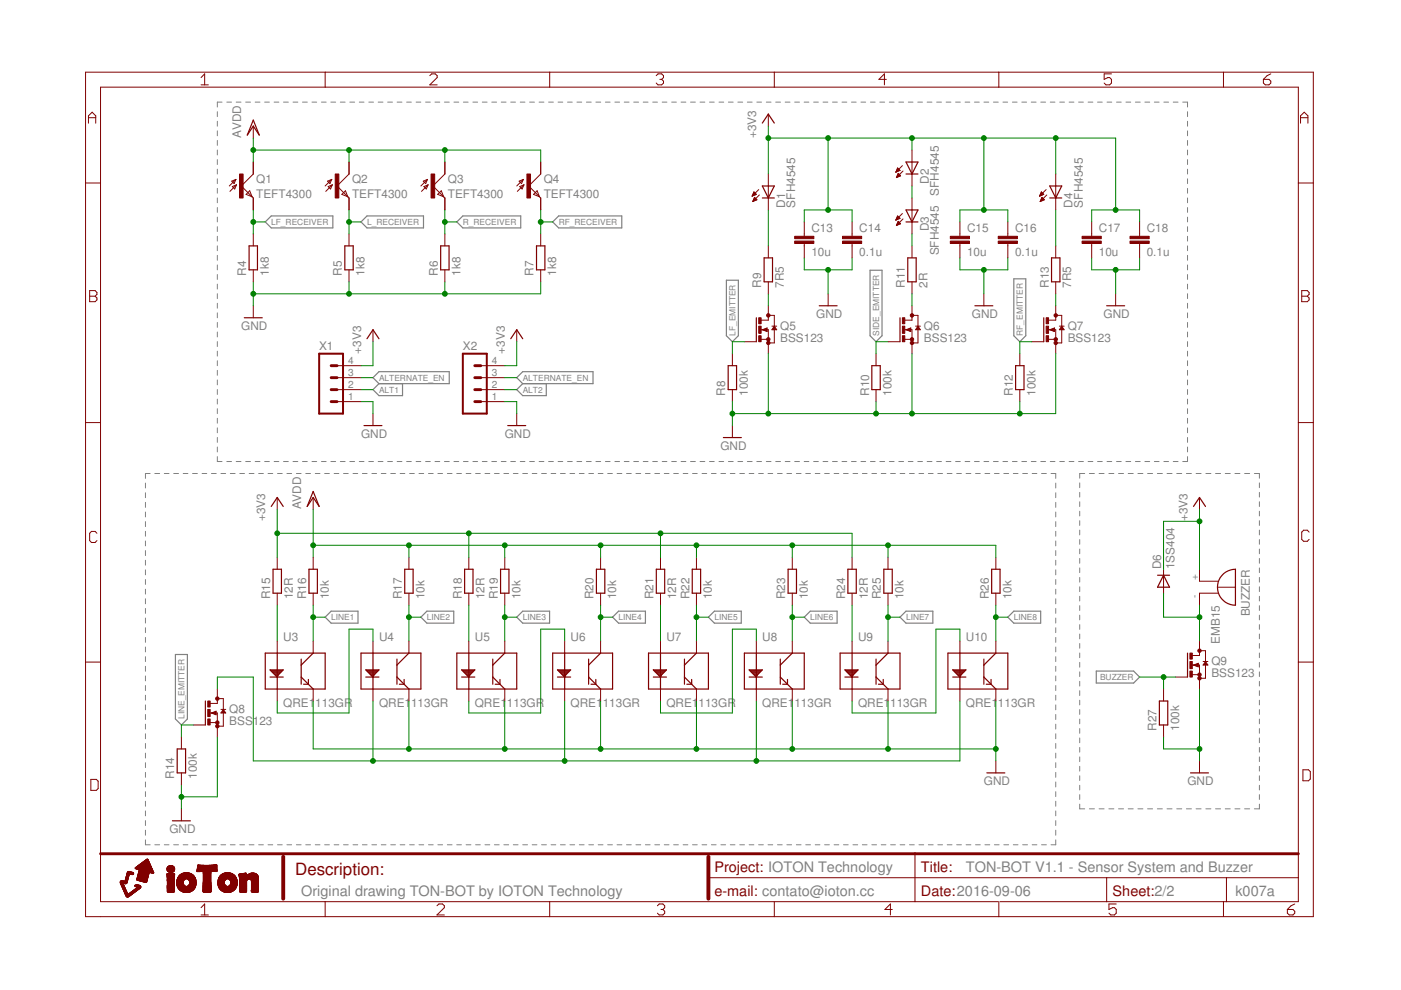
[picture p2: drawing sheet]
<svg xmlns="http://www.w3.org/2000/svg" width="297mm" height="210mm" viewBox="0 0 297 210" stroke-linecap="round" stroke-linejoin="round" font-family="sans-serif">
<defs><g id="words">
<text font-size="3.6" fill="#800000" x="62.6" y="185.5">Description:</text>
<g font-size="3.1" fill="#800000">
<text x="151.5" y="184.8">Project: IOTON Technology</text>
<text x="195.3" y="184.8">Title:</text>
<text x="151.5" y="189.9">e-mail: contato@ioton.cc</text>
<text x="195.3" y="189.9">Date:2016-09-06</text>
<text x="235.9" y="189.9">Sheet:2/2</text>
</g>
<g font-size="3.1" fill="#808080">
<text x="204.8" y="184.8">TON-BOT V1.1 - Sensor System and Buzzer</text>
<text x="63.9" y="189.9">Original drawing TON-BOT by IOTON Technology</text>
<text x="261.9" y="189.9">k007a</text>
</g>
<g font-size="2.5" fill="#808080">
<text x="51.2" y="29.3" transform="rotate(-90 51.2 29.3)">AVDD</text>
<text x="160.4" y="29.3" transform="rotate(-90 160.4 29.3)">+3V3</text>
<text x="54.3" y="42">TEFT4300</text>
<text x="54.3" y="38.8">Q1</text>
<text x="74.6" y="42">TEFT4300</text>
<text x="74.6" y="38.8">Q2</text>
<text x="95" y="42">TEFT4300</text>
<text x="95" y="38.8">Q3</text>
<text x="115.3" y="42">TEFT4300</text>
<text x="115.3" y="38.8">Q4</text>
<text x="196.9" y="38.9" transform="rotate(-90 196.9 38.9)">D2</text>
<text x="199.1" y="41.5" transform="rotate(-90 199.1 41.5)">SFH4545</text>
<text x="166.4" y="44" transform="rotate(-90 166.4 44)">D1</text>
<text x="168.6" y="44" transform="rotate(-90 168.6 44)">SFH4545</text>
<text x="227.4" y="44" transform="rotate(-90 227.4 44)">D4</text>
<text x="229.6" y="44" transform="rotate(-90 229.6 44)">SFH4545</text>
<text x="172" y="49.2">C13</text>
<text x="182.2" y="49.2">C14</text>
<text x="196.9" y="49.1" transform="rotate(-90 196.9 49.1)">D3</text>
<text x="205" y="49.2">C15</text>
<text x="215.2" y="49.2">C16</text>
<text x="233" y="49.2">C17</text>
<text x="243.1" y="49.2">C18</text>
<text x="52.2" y="58.5" transform="rotate(-90 52.2 58.5)">R4</text>
<text x="57" y="58.5" transform="rotate(-90 57 58.5)">1k8</text>
<text x="72.5" y="58.5" transform="rotate(-90 72.5 58.5)">R5</text>
<text x="77.3" y="58.5" transform="rotate(-90 77.3 58.5)">1k8</text>
<text x="92.8" y="58.5" transform="rotate(-90 92.8 58.5)">R6</text>
<text x="97.6" y="58.5" transform="rotate(-90 97.6 58.5)">1k8</text>
<text x="113.1" y="58.5" transform="rotate(-90 113.1 58.5)">R7</text>
<text x="117.9" y="58.5" transform="rotate(-90 117.9 58.5)">1k8</text>
<text x="172" y="54.3">10u</text>
<text x="182.2" y="54.3">0.1u</text>
<text x="199.1" y="54.2" transform="rotate(-90 199.1 54.2)">SFH4545</text>
<text x="205" y="54.3">10u</text>
<text x="215.2" y="54.3">0.1u</text>
<text x="233" y="54.3">10u</text>
<text x="243.1" y="54.3">0.1u</text>
<text x="161.4" y="61" transform="rotate(-90 161.4 61)">R9</text>
<text x="166.2" y="61" transform="rotate(-90 166.2 61)">7R5</text>
<text x="191.9" y="61" transform="rotate(-90 191.9 61)">R11</text>
<text x="196.7" y="61" transform="rotate(-90 196.7 61)">2R</text>
<text x="222.3" y="61" transform="rotate(-90 222.3 61)">R13</text>
<text x="227.1" y="61" transform="rotate(-90 227.1 61)">7R5</text>
<text x="51.2" y="69.9">GND</text>
<text x="165.4" y="69.9">Q5</text>
<text x="173" y="67.4">GND</text>
<text x="195.9" y="69.9">Q6</text>
<text x="206.1" y="67.4">GND</text>
<text x="226.4" y="69.9">Q7</text>
<text x="234" y="67.4">GND</text>
<text x="67.7" y="74.2">X1</text>
<text x="76.5" y="75" transform="rotate(-90 76.5 75)">+3V3</text>
<text x="98.1" y="74.2">X2</text>
<text x="107" y="75" transform="rotate(-90 107 75)">+3V3</text>
<text x="165.4" y="72.4">BSS123</text>
<text x="195.9" y="72.4">BSS123</text>
<text x="226.4" y="72.4">BSS123</text>
<text x="153.8" y="83.9" transform="rotate(-90 153.8 83.9)">R8</text>
<text x="158.6" y="83.9" transform="rotate(-90 158.6 83.9)">100k</text>
<text x="184.2" y="83.9" transform="rotate(-90 184.2 83.9)">R10</text>
<text x="189" y="83.9" transform="rotate(-90 189 83.9)">100k</text>
<text x="214.7" y="83.9" transform="rotate(-90 214.7 83.9)">R12</text>
<text x="219.5" y="83.9" transform="rotate(-90 219.5 83.9)">100k</text>
<text x="76.5" y="92.8">GND</text>
<text x="107" y="92.8">GND</text>
<text x="152.7" y="95.3">GND</text>
<text x="56.2" y="110.5" transform="rotate(-90 56.2 110.5)">+3V3</text>
<text x="63.9" y="108" transform="rotate(-90 63.9 108)">AVDD</text>
<text x="251.8" y="110.5" transform="rotate(-90 251.8 110.5)">+3V3</text>
<text x="246.2" y="120.7" transform="rotate(-90 246.2 120.7)">D6</text>
<text x="249" y="120.7" transform="rotate(-90 249 120.7)">1SS404</text>
<text x="57.3" y="127.1" transform="rotate(-90 57.3 127.1)">R15</text>
<text x="62.1" y="127.1" transform="rotate(-90 62.1 127.1)">12R</text>
<text x="64.9" y="127.1" transform="rotate(-90 64.9 127.1)">R16</text>
<text x="69.7" y="127.1" transform="rotate(-90 69.7 127.1)">10k</text>
<text x="85.2" y="127.1" transform="rotate(-90 85.2 127.1)">R17</text>
<text x="90" y="127.1" transform="rotate(-90 90 127.1)">10k</text>
<text x="97.9" y="127.1" transform="rotate(-90 97.9 127.1)">R18</text>
<text x="102.7" y="127.1" transform="rotate(-90 102.7 127.1)">12R</text>
<text x="105.5" y="127.1" transform="rotate(-90 105.5 127.1)">R19</text>
<text x="110.3" y="127.1" transform="rotate(-90 110.3 127.1)">10k</text>
<text x="125.8" y="127.1" transform="rotate(-90 125.8 127.1)">R20</text>
<text x="130.6" y="127.1" transform="rotate(-90 130.6 127.1)">10k</text>
<text x="138.5" y="127.1" transform="rotate(-90 138.5 127.1)">R21</text>
<text x="143.3" y="127.1" transform="rotate(-90 143.3 127.1)">12R</text>
<text x="146.2" y="127.1" transform="rotate(-90 146.2 127.1)">R22</text>
<text x="151" y="127.1" transform="rotate(-90 151 127.1)">10k</text>
<text x="166.5" y="127.1" transform="rotate(-90 166.5 127.1)">R23</text>
<text x="171.3" y="127.1" transform="rotate(-90 171.3 127.1)">10k</text>
<text x="179.2" y="127.1" transform="rotate(-90 179.2 127.1)">R24</text>
<text x="184" y="127.1" transform="rotate(-90 184 127.1)">12R</text>
<text x="186.8" y="127.1" transform="rotate(-90 186.8 127.1)">R25</text>
<text x="191.6" y="127.1" transform="rotate(-90 191.6 127.1)">10k</text>
<text x="209.6" y="127.1" transform="rotate(-90 209.6 127.1)">R26</text>
<text x="214.4" y="127.1" transform="rotate(-90 214.4 127.1)">10k</text>
<text x="265" y="130.7" transform="rotate(-90 265 130.7)">BUZZER</text>
<text x="60" y="135.9">U3</text>
<text x="80.4" y="135.9">U4</text>
<text x="100.7" y="135.9">U5</text>
<text x="121" y="135.9">U6</text>
<text x="141.3" y="135.9">U7</text>
<text x="161.6" y="135.9">U8</text>
<text x="181.9" y="135.9">U9</text>
<text x="204.8" y="135.9">U10</text>
<text x="258.6" y="136.5" transform="rotate(-90 258.6 136.5)">EMB15</text>
<text x="256.9" y="143.6">BSS123</text>
<text x="256.9" y="141">Q9</text>
<text x="60" y="149.9">QRE1</text>
<text x="66.8" y="149.9">113GR</text>
<text x="80.4" y="149.9">QRE1</text>
<text x="87.2" y="149.9">113GR</text>
<text x="100.7" y="149.9">QRE1</text>
<text x="107.5" y="149.9">113GR</text>
<text x="121" y="149.9">QRE1</text>
<text x="127.8" y="149.9">113GR</text>
<text x="141.3" y="149.9">QRE1</text>
<text x="148.1" y="149.9">113GR</text>
<text x="161.6" y="149.9">QRE1</text>
<text x="168.4" y="149.9">113GR</text>
<text x="181.9" y="149.9">QRE1</text>
<text x="188.7" y="149.9">113GR</text>
<text x="204.8" y="149.9">QRE1</text>
<text x="211.6" y="149.9">113GR</text>
<text x="48.6" y="153.7">BSS123</text>
<text x="48.6" y="151.2">Q8</text>
<text x="245.2" y="155" transform="rotate(-90 245.2 155)">R27</text>
<text x="250" y="155" transform="rotate(-90 250 155)">100k</text>
<text x="37" y="165.1" transform="rotate(-90 37 165.1)">R14</text>
<text x="41.8" y="165.1" transform="rotate(-90 41.8 165.1)">100k</text>
<text x="208.6" y="166.4">GND</text>
<text x="251.8" y="166.4">GND</text>
<text x="35.9" y="176.6">GND</text>
</g>
<g font-size="2.1" fill="#808080">
<text x="73.8" y="77.2">4</text>
<text x="104.3" y="77.2">4</text>
<text x="73.8" y="82.3">2</text>
<text x="73.8" y="79.7">3</text>
<text x="104.3" y="82.3">2</text>
<text x="104.3" y="79.7">3</text>
<text x="73.8" y="84.8">1</text>
<text x="104.3" y="84.8">1</text>
<text x="254" y="122.9" transform="rotate(-90 254 122.9)">+</text>
<text x="254" y="126.9" transform="rotate(-90 254 126.9)">-</text>
</g>
<g font-size="1.8" fill="#808080">
<text x="57.5" y="47.7">LF_RECEIVER</text>
<text x="77.8" y="47.7">L_RECEIVER</text>
<text x="98.1" y="47.7">R_RECEIVER</text>
<text x="118.4" y="47.7">RF_RECEIVER</text>
<text x="155.9" y="71.2" transform="rotate(-90 155.9 71.2)">LF_EMITTER</text>
<text x="186.4" y="71.2" transform="rotate(-90 186.4 71.2)">SIDE_EMITTER</text>
<text x="216.9" y="71.2" transform="rotate(-90 216.9 71.2)">RF_EMITTER</text>
<text x="80.4" y="80.7">ALTERNATE_EN</text>
<text x="80.4" y="83.2">ALT1</text>
<text x="110.8" y="80.7">ALTERNATE_EN</text>
<text x="110.8" y="83.2">ALT2</text>
<text x="70.2" y="131.5">LINE1</text>
<text x="90.5" y="131.5">LINE2</text>
<text x="110.8" y="131.5">LINE3</text>
<text x="131.1" y="131.5">LINE4</text>
<text x="151.5" y="131.5">LINE5</text>
<text x="171.8" y="131.5">LINE6</text>
<text x="192.1" y="131.5">LINE7</text>
<text x="215" y="131.5">LINE8</text>
<text x="233.2" y="144.2">BUZZER</text>
<text x="39.1" y="152.4" transform="rotate(-90 39.1 152.4)">LINE_EMITTER</text>
</g>
</g></defs>
<g fill="none" stroke="#808080" stroke-width=".21">
<path d="M46.1 23.7v1M46.1 25.7v1.1M46.1 27.7v1.1M46.1 29.8v1M46.1 31.8v1.1M46.1 33.8v1.1M46.1 35.9v1M46.1 37.9v1M46.1 39.9v1.1M47.1 21.7h-1v1M48.1 21.7h1M50.1 21.7h1"/>
<path d="M52.1 21.7h1M54.1 21.7h1M56.1 21.7h1M58.1 21.7h1M60.1 21.7h1M62.1 21.7h1M64.1 21.7h1.1M66.1 21.7h1M68.2 21.7h1M70.1 21.7h1.1M72.2 21.7h1M74.2 21.7h1"/>
<path d="M76.2 21.7h1M78.2 21.7h1M80.2 21.7h1M82.2 21.7h1M84.2 21.7h1M86.2 21.7h1M88.2 21.7h1M90.2 21.7h1M92.2 21.7h1M94.2 21.7h1M96.2 21.7h1.1M98.3 21.7h1"/>
<path d="M100.3 21.7h1M102.3 21.7h1M104.3 21.7h1M106.3 21.7h1M108.3 21.7h1M110.3 21.7h1M112.3 21.7h1M114.3 21.7h1M116.3 21.7h1M118.3 21.7h1M120.3 21.7h1M122.3 21.7h1"/>
<path d="M124.3 21.7h1M126.3 21.7h1.1M128.4 21.7h.9M130.4 21.7h1M132.4 21.7h1M134.4 21.7h1M136.4 21.7h1M138.4 21.7h1M140.4 21.7h1M142.4 21.7h1M144.4 21.7h1M146.4 21.7h1"/>
<path d="M148.4 21.7h1M150.4 21.7h1M152.4 21.7h1M154.4 21.7h1M156.4 21.7h1.1M158.5 21.7h1M160.5 21.7h1M162.5 21.7h1M164.5 21.7h1M166.5 21.7h1M168.5 21.7h1M170.5 21.7h1"/>
<path d="M172.5 21.7h1M174.5 21.7h1M176.5 21.7h1M178.5 21.7h1M180.5 21.7h1M182.5 21.7h1M184.6 21.7h.9M186.5 21.7h1.1M188.6 21.7h1M190.6 21.7h1M192.6 21.7h1M194.6 21.7h1"/>
<path d="M196.6 21.7h1M198.6 21.7h1M200.6 21.7h1M202.6 21.7h1M204.6 21.7h1M206.6 21.7h1M208.6 21.7h1M210.6 21.7h1M212.6 21.7h1M214.7 21.7h.9M216.6 21.7h1.1M218.7 21.7h1"/>
<path d="M220.7 21.7h1M222.7 21.7h1M224.7 21.7h1M226.7 21.7h1M228.7 21.7h1M230.7 21.7h1M232.7 21.7h1M234.7 21.7h1M236.7 21.7h1M238.7 21.7h1M240.7 21.7h1M242.7 21.7h1.1"/>
<path d="M244.8 21.7h.9M246.8 21.7h1M248.8 21.7h1M250.8 21.7h1v1M251.8 23.7v1M251.8 25.7v1.1M251.8 27.7v1.1M251.8 29.8v1M251.8 31.8v1.1M251.8 33.8v1.1M251.8 35.9v1M251.8 37.9v1"/>
<path d="M251.8 39.9v1.1M46.1 42v1M46.1 44v1M46.1 46v1.1M46.1 48.1v1M46.1 50.1v1M46.1 52.1v1M46.1 54.1v1.1M46.1 56.2v1M46.1 58.2v1M251.8 42v1M251.8 44v1"/>
<path d="M251.8 46v1.1M251.8 48.1v1M251.8 50.1v1M251.8 52.1v1M251.8 54.1v1.1M251.8 56.2v1M251.8 58.2v1M46.1 60.2v1.1M46.1 62.3v1M46.1 64.3v1M46.1 66.3v1.1M46.1 68.4v1"/>
<path d="M46.1 70.4v1M46.1 72.4v1.1M46.1 74.5v1M46.1 76.5v1M46.1 78.5v1.1M251.8 60.2v1.1M251.8 62.3v1M251.8 64.3v1M251.8 66.3v1.1M251.8 68.4v1M251.8 70.4v1M251.8 72.4v1.1"/>
<path d="M251.8 74.5v1M251.8 76.5v1M251.8 78.5v1.1M46.1 96.8v1.1h1M46.1 80.6v1M46.1 82.6v1M46.1 84.6v1.1M46.1 86.7v1M46.1 88.7v1M46.1 90.7v1.1M46.1 92.8v1M46.1 94.8v1"/>
<path d="M48.1 97.9h1M50.1 97.9h1M52.1 97.9h1M54.1 97.9h1M56.1 97.9h1M58.1 97.9h1M60.1 97.9h1M62.1 97.9h1M64.1 97.9h1.1M66.1 97.9h1M68.2 97.9h1M70.1 97.9h1.1"/>
<path d="M72.2 97.9h1M74.2 97.9h1M76.2 97.9h1M78.2 97.9h1M80.2 97.9h1M82.2 97.9h1M84.2 97.9h1M86.2 97.9h1M88.2 97.9h1M90.2 97.9h1M92.2 97.9h1M94.2 97.9h1"/>
<path d="M96.2 97.9h1.1M98.3 97.9h1M100.3 97.9h1M102.3 97.9h1M104.3 97.9h1M106.3 97.9h1M108.3 97.9h1M110.3 97.9h1M112.3 97.9h1M114.3 97.9h1M116.3 97.9h1M118.3 97.9h1"/>
<path d="M120.3 97.9h1M122.3 97.9h1M124.3 97.9h1M126.3 97.9h1.1M128.4 97.9h.9M130.4 97.9h1M132.4 97.9h1M134.4 97.9h1M136.4 97.9h1M138.4 97.9h1M140.4 97.9h1M142.4 97.9h1"/>
<path d="M144.4 97.9h1M146.4 97.9h1M148.4 97.9h1M150.4 97.9h1M152.4 97.9h1M154.4 97.9h1M156.4 97.9h1.1M158.5 97.9h1M160.5 97.9h1M162.5 97.9h1M164.5 97.9h1M166.5 97.9h1"/>
<path d="M168.5 97.9h1M170.5 97.9h1M172.5 97.9h1M174.5 97.9h1M176.5 97.9h1M178.5 97.9h1M180.5 97.9h1M182.5 97.9h1M184.6 97.9h.9M186.5 97.9h1.1M188.6 97.9h1M190.6 97.9h1"/>
<path d="M192.6 97.9h1M194.6 97.9h1M196.6 97.9h1M198.6 97.9h1M200.6 97.9h1M202.6 97.9h1M204.6 97.9h1M206.6 97.9h1M208.6 97.9h1M210.6 97.9h1M212.6 97.9h1M214.7 97.9h.9"/>
<path d="M216.6 97.9h1.1M218.7 97.9h1M220.7 97.9h1M222.7 97.9h1M224.7 97.9h1M226.7 97.9h1M228.7 97.9h1M230.7 97.9h1M232.7 97.9h1M234.7 97.9h1M236.7 97.9h1M238.7 97.9h1"/>
<path d="M240.7 97.9h1M242.7 97.9h1.1M244.8 97.9h.9M246.8 97.9h1M248.8 97.9h1M251.8 80.6v1M251.8 82.6v1M251.8 84.6v1.1M251.8 86.7v1M251.8 88.7v1M251.8 90.7v1.1M251.8 92.8v1"/>
<path d="M251.8 94.8v1M251.8 96.8v1.1h-1M30.8 102.4v1.1M30.8 104.5v1M30.8 106.5v1.1M30.8 108.6v1M30.8 110.6v1.1M30.8 112.6v1.1M30.8 114.7v1M30.8 116.7v1.1M30.8 118.8v1M31.8 100.4h-1v1"/>
<path d="M32.8 100.4h1M34.8 100.4h1M36.8 100.4h1M38.8 100.4h1M40.8 100.4h1M42.8 100.4h1M44.8 100.4h1M46.8 100.4h1M48.8 100.4h1M50.8 100.4h1M52.8 100.4h1M54.8 100.4h1"/>
<path d="M56.8 100.4h1M58.8 100.4h1M60.8 100.4h1M62.8 100.4h1M64.8 100.4h1M66.8 100.4h1M68.8 100.4h1M70.8 100.4h1M72.8 100.4h1M74.8 100.4h1M76.8 100.4h1M78.8 100.4h1"/>
<path d="M80.8 100.4h1M82.8 100.4h1M84.8 100.4h1M86.8 100.4h1M88.8 100.4h1M90.8 100.4h1M92.8 100.4h1M94.8 100.4h1M96.8 100.4h1M98.8 100.4h1M100.8 100.4h1M102.8 100.4h1"/>
<path d="M104.8 100.4h1M106.8 100.4h1M108.8 100.4h1M110.8 100.4h1M112.8 100.4h1M114.8 100.4h1M116.8 100.4h1M118.8 100.4h1M120.8 100.4h1M122.8 100.4h1M124.8 100.4h1M126.8 100.4h1"/>
<path d="M128.8 100.4h1M130.8 100.4h1M132.8 100.4h1M134.8 100.4h1M136.8 100.4h1M138.8 100.4h1M140.8 100.4h1M142.8 100.4h1M144.8 100.4h1M146.8 100.4h1M148.8 100.4h1M150.8 100.4h1"/>
<path d="M152.8 100.4h1M154.8 100.4h1M156.8 100.4h1M158.8 100.4h1M160.8 100.4h1M162.8 100.4h1M164.8 100.4h1M166.8 100.4h1M168.8 100.4h1M170.8 100.4h1M172.8 100.4h1M174.8 100.4h1"/>
<path d="M176.8 100.4h1M178.8 100.4h1M180.8 100.4h1M182.8 100.4h1M184.8 100.4h1M186.8 100.4h1M188.8 100.4h1M190.8 100.4h1M192.8 100.4h1M194.8 100.4h1M196.8 100.4h1M198.8 100.4h1"/>
<path d="M200.8 100.4h1M202.8 100.4h1M204.8 100.4h1M206.8 100.4h1M208.8 100.4h1M210.8 100.4h1M212.8 100.4h1M214.8 100.4h1M216.8 100.4h1M218.8 100.4h1M220.8 100.4h1M222.8 100.4h1v1"/>
<path d="M223.8 102.4v1.1M223.8 104.5v1M223.8 106.5v1.1M223.8 108.6v1M223.8 110.6v1.1M223.8 112.6v1.1M223.8 114.7v1M223.8 116.7v1.1M223.8 118.8v1M228.9 102.4v1M228.9 104.4v1M228.9 106.4v1"/>
<path d="M228.9 108.4v1M228.9 110.4v1M228.9 112.4v1M228.9 114.4v1M228.9 116.4v1M228.9 118.4v1M230 100.4h-1.1v1M231 100.4h1M233 100.4h1.1M235.1 100.4h1.1M237.2 100.4h1M239.2 100.4h1.1"/>
<path d="M241.3 100.4h1M243.3 100.4h1.1M245.4 100.4h1M247.4 100.4h1.1M249.5 100.4h1M251.5 100.4h1.1M253.6 100.4h1.1M255.7 100.4h1M257.7 100.4h1.1M259.8 100.4h1M261.8 100.4h1.1M263.9 100.4h1"/>
<path d="M266 100.4h1v1M267 102.4v1M267 104.4v1M267 106.4v1M267 108.4v1M267 110.4v1M267 112.4v1M267 114.4v1M267 116.4v1M267 118.4v1M30.8 120.8v1.1M30.8 122.9v1"/>
<path d="M30.8 124.9v1.1M30.8 127v1M30.8 129v1M30.8 131v1.1M30.8 133.1v1M30.8 135.1v1.1M30.8 137.2v1M30.8 139.2v1.1M223.8 120.8v1.1M223.8 122.9v1M223.8 124.9v1.1M223.8 127v1"/>
<path d="M223.8 129v1M223.8 131v1.1M223.8 133.1v1M223.8 135.1v1.1M223.8 137.2v1M223.8 139.2v1.1M228.9 120.4v1M228.9 122.4v1M228.9 124.4v1M228.9 126.4v1M228.9 128.4v1M228.9 130.4v1"/>
<path d="M228.9 132.4v1M228.9 134.4v1M228.9 136.4v1M228.9 138.5v.9M267 120.4v1M267 122.4v1M267 124.4v1M267 126.4v1M267 128.4v1M267 130.4v1M267 132.4v1M267 134.4v1"/>
<path d="M267 136.4v1M267 138.5v.9M30.8 141.3v1M30.8 143.3v1.1M30.8 145.4v1M30.8 147.4v1M30.8 149.5v1M30.8 151.5v1M30.8 153.5v1.1M30.8 155.6v1M30.8 157.6v1.1M30.8 159.7v1"/>
<path d="M223.8 141.3v1M223.8 143.3v1.1M223.8 145.4v1M223.8 147.4v1M223.8 149.5v1M223.8 151.5v1M223.8 153.5v1.1M223.8 155.6v1M223.8 157.6v1.1M223.8 159.7v1M228.9 140.4v1.1M228.9 142.5v.9"/>
<path d="M228.9 144.5v1M228.9 146.5v1M228.9 148.5v1M228.9 150.5v1M228.9 152.5v1M228.9 154.5v1M228.9 156.5v1M228.9 158.5v1M267 140.4v1.1M267 142.5v.9M267 144.5v1M267 146.5v1"/>
<path d="M267 148.5v1M267 150.5v1M267 152.5v1M267 154.5v1M267 156.5v1M267 158.5v1M30.8 178.1v1h1M30.8 161.7v1.1M30.8 163.8v1M30.8 165.8v1.1M30.8 167.9v1M30.8 169.9v1"/>
<path d="M30.8 171.9v1.1M30.8 174v1M30.8 176v1.1M32.8 179.1h1M34.8 179.1h1M36.8 179.1h1M38.8 179.1h1M40.8 179.1h1M42.8 179.1h1M44.8 179.1h1M46.8 179.1h1M48.8 179.1h1"/>
<path d="M50.8 179.1h1M52.8 179.1h1M54.8 179.1h1M56.8 179.1h1M58.8 179.1h1M60.8 179.1h1M62.8 179.1h1M64.8 179.1h1M66.8 179.1h1M68.8 179.1h1M70.8 179.1h1M72.8 179.1h1"/>
<path d="M74.8 179.1h1M76.8 179.1h1M78.8 179.1h1M80.8 179.1h1M82.8 179.1h1M84.8 179.1h1M86.8 179.1h1M88.8 179.1h1M90.8 179.1h1M92.8 179.1h1M94.8 179.1h1M96.8 179.1h1"/>
<path d="M98.8 179.1h1M100.8 179.1h1M102.8 179.1h1M104.8 179.1h1M106.8 179.1h1M108.8 179.1h1M110.8 179.1h1M112.8 179.1h1M114.8 179.1h1M116.8 179.1h1M118.8 179.1h1M120.8 179.1h1"/>
<path d="M122.8 179.1h1M124.8 179.1h1M126.8 179.1h1M128.8 179.1h1M130.8 179.1h1M132.8 179.1h1M134.8 179.1h1M136.8 179.1h1M138.8 179.1h1M140.8 179.1h1M142.8 179.1h1M144.8 179.1h1"/>
<path d="M146.8 179.1h1M148.8 179.1h1M150.8 179.1h1M152.8 179.1h1M154.8 179.1h1M156.8 179.1h1M158.8 179.1h1M160.8 179.1h1M162.8 179.1h1M164.8 179.1h1M166.8 179.1h1M168.8 179.1h1"/>
<path d="M170.8 179.1h1M172.8 179.1h1M174.8 179.1h1M176.8 179.1h1M178.8 179.1h1M180.8 179.1h1M182.8 179.1h1M184.8 179.1h1M186.8 179.1h1M188.8 179.1h1M190.8 179.1h1M192.8 179.1h1"/>
<path d="M194.8 179.1h1M196.8 179.1h1M198.8 179.1h1M200.8 179.1h1M202.8 179.1h1M204.8 179.1h1M206.8 179.1h1M208.8 179.1h1M210.8 179.1h1M212.8 179.1h1M214.8 179.1h1M216.8 179.1h1"/>
<path d="M218.8 179.1h1M220.8 179.1h1M223.8 161.7v1.1M223.8 163.8v1M223.8 165.8v1.1M223.8 167.9v1M223.8 169.9v1M223.8 171.9v1.1M223.8 174v1M223.8 176v1.1M223.8 178.1v1h-1M228.9 170.5v1h1.1"/>
<path d="M228.9 160.5v1M228.9 162.5v1M228.9 164.5v1M228.9 166.5v1M228.9 168.5v1M231 171.5h1M233 171.5h1.1M235.1 171.5h1.1M237.2 171.5h1M239.2 171.5h1.1M241.3 171.5h1M243.3 171.5h1.1"/>
<path d="M245.4 171.5h1M247.4 171.5h1.1M249.5 171.5h1M251.5 171.5h1.1M253.6 171.5h1.1M255.7 171.5h1M257.7 171.5h1.1M259.8 171.5h1M261.8 171.5h1.1M263.9 171.5h1M267 160.5v1M267 162.5v1"/>
<path d="M267 164.5v1M267 166.5v1M267 168.5v1M267 170.5v1h-1"/>
</g>
<g fill="none" stroke="#808080" stroke-width=".25">
<path d="M56.2 47.1l1.3-1.3h13.1v2.5h-13.1zM77.8 45.8h12v2.5h-12l-1.3-1.2zM98.1 45.8h12.3v2.5h-12.3l-1.2-1.2zM118.4 45.8h13.4v2.5h-13.4l-1.2-1.2zM154 59.4h2.5v11.8l-1.2 1.3-1.3-1.3zM184.5 57.3h2.5v13.9l-1.3 1.3-1.2-1.3zM214.9 59.1h2.6v12.1l-1.3 1.3-1.3-1.3zM79.1 80.1l1.2-1.3h14.9v2.5h-14.9zM80.3 81.3l-1.2 1.3 1.2 1.3h5v-2.6M109.6 80.1l1.2-1.3h14.9v2.5h-14.9zM110.8 81.3l-1.2 1.3 1.2 1.3h5v-2.6M37.2 138.8h2.5v13.6l-1.2 1.3-1.3-1.3z"/>
<path d="M68.9 130.9l1.3-1.3h5.7v2.5h-5.7zM90.5 129.6h5.7v2.5h-5.7l-1.3-1.2zM110.8 129.6h5.7v2.5h-5.7l-1.2-1.2zM131.1 129.6h5.7v2.5h-5.7l-1.2-1.2zM151.5 129.6h5.7v2.5h-5.7l-1.3-1.2zM171.8 129.6h5.7v2.5h-5.7l-1.3-1.2zM192.1 129.6h5.7v2.5h-5.7l-1.3-1.2zM214.9 129.6h5.7v2.5h-5.7l-1.2-1.2zM232.4 142.3h7.9l1.3 1.3-1.3 1.2h-7.9z"/>
</g>
<g fill="none" stroke="#800000" stroke-width=".25">
<path d="M53.7 25.5l1.3 3.1-1.3-1.9-1.3 1.9zM161.6 39.4h2.6l-1.3 2.6zM161.6 26.1l1.3-1.9 1.3 1.9M192.1 34.4h2.5l-1.2 2.5zM192.1 36.9h2.5M222.6 39.4h2.5l-1.3 2.6zM52.8 52.1h1.8v5.1h-1.8zM73.1 52.1h1.8v5.1h-1.8zM93.4 52.1h1.8v5.1h-1.8zM113.7 52.1h1.8v5.1h-1.8zM161.6 42h2.6M162 54.7h1.8v5.1h-1.8z"/>
<path d="M192.1 44.5h2.5l-1.2 2.6zM192.1 47.1h2.5M192.5 54.7h1.7v5.1h-1.7zM222.6 42h2.5M222.9 54.7h1.8v5.1h-1.8zM51.8 67.4h3.8M77.8 71.8l1.3-1.9 1.2 1.9M108.3 71.8l1.3-1.9 1.2 1.9M154.4 77.5h1.8v5.1h-1.8zM160.4 67.4v5.1M161.9 69.9l.6 .3v-.5l-.5 .2M164.2 69.4l.2 .4h-.5z"/>
<path d="M173.7 64.8h3.8M184.8 77.5h1.8v5.1h-1.8zM190.8 67.4v5.1M192.3 69.9l.7 .3v-.5l-.5 .2M194.6 69.4l.3 .4h-.5zM206.7 64.8h3.8M215.3 77.5h1.8v5.1h-1.8zM221.3 67.4v5.1M222.8 69.9l.7 .3v-.5l-.6 .2M225.1 69.4l.3 .4h-.5zM234.6 64.8h3.8M77.2 90.2h3.8"/>
<path d="M107.7 90.2h3.8M153.4 92.8h3.8M57.5 107.4l1.3-1.9 1.2 1.9M66.4 104.2l1.3 3.2-1.3-1.9-1.3 1.9zM253 107.4l1.3-1.9 1.3 1.9M56.2 138.5h12.7v7.6h-12.7zM57.9 120.7h1.8v5.1h-1.8zM58.8 138.5v7.6M63.9 139.7v5.4M65.5 120.7h1.8v5.1h-1.8zM66.4 138.5l-2.5 2.5M76.5 138.5h12.7v7.6h-12.7z"/>
<path d="M79.1 138.5v7.6M84.2 139.7v5.4M85.8 120.7h1.8v5.1h-1.8zM86.7 138.5l-2.5 2.5M96.9 138.5h12.7v7.6h-12.7zM98.5 120.7h1.8v5.1h-1.8zM99.4 138.5v7.6M104.5 139.7v5.4M106.1 120.7h1.8v5.1h-1.8zM107 138.5l-2.5 2.5M117.2 138.5h12.7v7.6h-12.7zM119.7 138.5v7.6"/>
<path d="M124.8 139.7v5.4M126.4 120.7h1.8v5.1h-1.8zM127.3 138.5l-2.5 2.5M137.5 138.5h12.7v7.6h-12.7zM139.1 120.7h1.8v5.1h-1.8zM140 138.5v7.6M145.1 139.7v5.4M146.8 120.7h1.7v5.1h-1.7zM147.7 138.5l-2.6 2.5M157.8 138.5h12.7v7.6h-12.7zM160.4 138.5v7.6M165.4 139.7v5.4"/>
<path d="M167.1 120.7h1.8v5.1h-1.8zM168 138.5l-2.6 2.5M178.1 138.5h12.7v7.6h-12.7zM179.8 120.7h1.7v5.1h-1.7zM180.7 138.5v7.6M185.7 139.7v5.4M187.4 120.7h1.8v5.1h-1.8zM188.3 138.5l-2.6 2.5M201 138.5h12.7v7.6h-12.7zM203.5 138.5v7.6M208.6 139.7v5.4M210.2 120.7h1.8v5.1h-1.8z"/>
<path d="M211.1 138.5l-2.5 2.5M245.4 122h2.6M246.7 122l1.3 2.5h-2.6zM251.8 138.5v5.1M259.4 121.6l1.5-.7 1-.2v7.6a3.8 3.8 0 0 1-3.5-2.5 3.8 3.8 0 0 1 1-4.2zM37.6 158.8h1.7v5.1h-1.7zM43.5 148.6v5.1M45.1 151.2l.6 .2v-.5l-.5 .3M47.3 150.7l.3 .3h-.5zM57.3 143.6h2.7M57.3 142h2.7l-1 1-.2 .6zM57.4 142.2h2.5"/>
<path d="M57.6 142.4h2M57.8 142.6h1.6M58.1 142.9h1.1M58.3 143.1h.7M58.5 143.3h.4M63.9 143.6l2.5 2.5M65.4 144.1v1h-1M77.6 143.6h2.7M77.6 142h2.7l-1 1-.2 .6zM77.7 142.2h2.5M78 142.4h2M78.2 142.6h1.6"/>
<path d="M78.4 142.9h1.1M78.6 143.1h.7M78.8 143.3h.4M84.2 143.6l2.5 2.5M85.7 144.1v1h-1M97.9 143.6h2.8M97.9 142h2.8l-1 1-.3 .6zM98 142.2h2.5M98.3 142.4h2M98.5 142.6h1.6M98.7 142.9h1.1M98.9 143.1h.7"/>
<path d="M99.2 143.3h.3M104.5 143.6l2.5 2.5M106 144.1v1h-1M118.2 143.6h2.8M118.2 142h2.8l-1 1-.3 .6zM118.4 142.2h2.4M118.6 142.4h2M118.8 142.6h1.6M119 142.9h1.2M119.3 143.1h.7M119.5 143.3h.3M124.8 143.6l2.5 2.5"/>
<path d="M126.3 144.1v1h-1M138.5 143.6h2.8M138.5 142h2.8l-1 1-.3 .6zM138.7 142.2h2.4M138.9 142.4h2M139.1 142.6h1.6M139.3 142.9h1.2M139.6 143.1h.7M139.8 143.3h.4M145.1 143.6l2.6 2.5M146.6 144.1v1h-1M158.8 143.6h2.8"/>
<path d="M158.8 142h2.8l-1 1-.2 .6zM159 142.2h2.5M159.2 142.4h2M159.4 142.6h1.6M159.7 142.9h1.1M159.9 143.1h.7M160.1 143.3h.4M165.4 143.6l2.6 2.5M167 144.1v1h-1.1M179.1 143.6h2.8M179.1 142h2.8l-1 1-.2 .6zM179.3 142.2h2.5"/>
<path d="M179.5 142.4h2M179.7 142.6h1.6M180 142.9h1.1M180.2 143.1h.7M180.4 143.3h.4M185.7 143.6l2.6 2.5M187.3 144.1v1h-1.1M202 143.6h2.8M202 142h2.8l-1 1-.3 .6zM202.2 142.2h2.4M202.4 142.4h2M202.6 142.6h1.6"/>
<path d="M202.8 142.9h1.2M203.1 143.1h.7M203.3 143.3h.3M208.6 143.6l2.5 2.5M210.1 144.1v1h-1M245.8 148.6h1.8v5.1h-1.8zM253.3 141l.6 .3v-.5l-.5 .2M255.6 140.5l.2 .4h-.5zM36.6 174h3.8M209.2 163.9h3.8M252.4 163.9h3.8"/>
</g>
<g fill="none" stroke="#800000" stroke-width=".21">
<path d="M42.6 16.4l.8-.7v2.3M42.6 18h1.6M68.9 15.3v3.2M91.1 16l.4-.3h.8l.4 .3v.4l-1.6 1.6h1.6M116.5 15.3v3.2M139.1 16l.4-.3h.8l.4 .3v.4l-.4 .4M139.9 16.8h.4M140.3 16.8l.4 .4v.4l-.4 .4h-.8l-.4-.4M164.2 15.3v3.2M187.9 16.8h-1.5l1.1-1.1v2.3M211.8 15.3v3.2M235.6 15.7h-1.5v1.1l.8-.4h.4l.3 .4v.8l-.3 .4h-.8l-.4-.4"/>
<path d="M259.4 15.3v3.2M267.9 16.8h1.1l.4 .4v.4l-.4 .4h-.7l-.4-.4zM269.4 15.7l-.8 .3-.7 .8M18.1 38.8h3.2M18.8 25h1.5M18.8 26.1v-1.5l.7-.8 .8 .8v1.5M49.1 38.4l.9-.4-.4 .9zM49.3 39.6l.8-.4-.3 .9zM50 38l-1.4 1.4M50.1 39.2l-1.4 1.4M53.7 34.4v2.5l-2.5 2.5 2.5 2.6v2.5M53.7 26.7v2.6"/>
<path d="M69.4 38.4l.9-.4-.3 .9zM69.6 39.6l.9-.4-.4 .9zM70.3 38l-1.4 1.4M70.5 39.2l-1.4 1.4M74 34.4v2.5l-2.5 2.5 2.5 2.6v2.5M89.7 38.4l.9-.4-.3 .9zM89.9 39.6l.9-.4-.4 .9zM90.6 38l-1.4 1.4M90.8 39.2l-1.4 1.4M94.3 34.4v2.5l-2.5 2.5 2.5 2.6v2.5M110.1 38.4l.9-.4-.4 .9zM110.2 39.6l.9-.4-.4 .9z"/>
<path d="M111 38l-1.4 1.4M111.1 39.2l-1.4 1.4M114.6 34.4v2.5l-2.5 2.5 2.3 2.3M162.9 24.2v2.5M162.9 36.9v7.6M189.9 36.5h.1M190 36.4h.3M190.1 36.2h.5M190.1 36.1h.7M190.1 37.6h.2M190.1 37.4h.4M190.2 36h.5"/>
<path d="M190.2 35.9h.4M190.2 37.3h.6M190.2 37.2h.7M190.3 35.8h.2M190.3 35.6l-.4 .9M190.3 35.6l.5 .5M190.3 35.6h.1M190.3 37.1h.5M190.4 37h.2M190.4 36.9h.1M190.4 36.8l.5 .5-.8 .4zM190.8 36.1l-.9 .4"/>
<path d="M191.3 35.1l-1.4 1.4M191.5 36.3l-1.4 1.4M193.4 31.8v7.6M223.8 36.9v7.6M275.3 38.8h3.1M275.7 26.1v-1.5l.8-.8 .8 .8v1.5M275.7 25h1.6M52.9 40.4l.5 1.3-1.2-.5zM53.7 49.6v2.5M53.7 57.2v2.6M73.2 40.4l.5 1.3-1.2-.5zM74 49.6v2.5"/>
<path d="M74 57.2v2.6M93.6 40.4l.5 1.3-1.3-.5zM94.3 49.6v2.5M94.3 57.2v2.6M113.1 41.2l.8-.8 .5 1.3zM114.4 41.7l.2 .3v2.5M114.6 49.6v2.5M114.6 57.2v2.6M159.5 41.6h.1M159.5 41.4h.3M159.6 41.3h.5M159.6 41.2h.7"/>
<path d="M159.6 42.6h.2M159.7 41.1h.5M159.7 42.5h.4M159.7 42.4h.7M159.7 41h.4M159.8 40.8h.2M159.8 42.3h.6M159.8 42.2h.5M159.9 40.7l-.4 .9M159.9 40.7l.5 .5-.9 .4M159.9 40.7h.1M159.9 42h.3"/>
<path d="M159.9 41.9h.1M160 41.8l.5 .6-.9 .3zM160.9 40.2l-1.4 1.4M161 41.3l-1.4 1.4M162.9 52.1v2.6M162.9 59.8v2.5M170.5 47.1v3M170.5 51.6v3.1M180.7 47.1v3M180.7 51.6v3.1M189.9 46.6h.2M190 46.5h.3"/>
<path d="M190.1 46.4h.5M190.1 46.2h.7M190.1 47.7h.2M190.2 46.1h.5M190.2 47.6h.4M190.2 47.5h.7M190.2 46h.3M190.3 45.9h.1M190.3 47.3h.6M190.3 47.2h.4M190.4 47.1h.2M190.4 47h.1"/>
<path d="M190.4 46.9l.5 .5-.8 .4zM190.8 46.3l-.5-.5-.4 .9M190.8 46.3l-.9 .4M191.3 45.3l-1.4 1.4M191.5 46.4l-1.4 1.4M193.4 42v7.6M193.4 52.1v2.6M193.4 59.8v2.5M203.5 47.1v3M203.5 51.6v3.1M213.7 47.1v3M213.7 51.6v3.1"/>
<path d="M220.4 41.6h.1M220.5 41.4h.3M220.5 41.3h.6M220.6 41.2h.7M220.6 42.6h.2M220.6 42.5h.4M220.6 41.1h.5M220.7 41h.3M220.7 42.4h.6M220.7 42.3h.6M220.7 40.8h.2M220.8 40.7h.1"/>
<path d="M220.8 42.2h.4M220.8 40.7l-.4 .9M220.8 40.7l.5 .5-.9 .4M220.8 42h.3M220.9 41.9h.1M220.9 41.8l.5 .6-.9 .3zM221.8 40.2l-1.4 1.4M221.9 41.3l-1.4 1.4M223.8 52.1v2.6M223.8 59.8v2.5M231.5 47.1v3M231.5 51.6v3.1"/>
<path d="M241.6 47.1v3M241.6 51.6v3.1M19 61.6h1.2l.4 .4v.4l-.4 .4 .4 .4v.4l-.4 .4h-1.2zM19 62.8h1.2M53.7 64.8v2.6M71.5 77.5h5M79.1 69.9v2.6M101.9 77.5h5.1M109.6 69.9v2.6M155.3 75v2.5M157.8 72.5h2.6M161.4 69.9h1.5v5.1"/>
<path d="M161.4 71.9h1.5M161.6 69.9l1-.4v.8zM162.9 64.8v3.1h-1.5M162.9 66.9h1.3v5.8h-1.3M163.7 69.2h1M164.2 69.2l.5 .7h-1zM175.6 62.3v2.5M185.7 75v2.5M188.3 72.5h2.5M191.8 69.9h1.6v5.1M191.8 71.9h1.6M192.1 69.9l1-.4v.8z"/>
<path d="M193.4 64.8v3.1h-1.6M193.4 66.9h1.2v5.8h-1.2M194.1 69.2h1M194.6 69.2l.5 .7h-1zM208.6 62.3v2.5M216.2 75v2.5M218.8 72.5h2.5M222.3 69.9h1.5v5.1M222.3 71.9h1.5M222.6 69.9l1-.4v.8zM223.8 64.8v3.1h-1.5M223.8 66.9h1.3v5.8h-1.3"/>
<path d="M224.6 69.2h1M225.1 69.2l.5 .7h-1zM236.5 62.3v2.5M276 61.6h1.2l.4 .4v.4l-.4 .4 .4 .4v.4l-.4 .4h-1.2zM276 62.8h1.2M18.1 89.6h3.2M71.5 85.2h5M71.5 82.6h5M71.5 80.1h5M79.1 87.7v2.5M101.9 85.2h5.1M101.9 82.6h5.1"/>
<path d="M101.9 80.1h5.1M109.6 87.7v2.5M155.3 82.6v2.6M155.3 90.2v2.6M185.7 82.6v2.6M216.2 82.6v2.6M275.3 89.6h3.1M20.6 113.1l-.4-.4h-.8l-.4 .4v1.5l.4 .4h.8l.4-.4M58.8 105.5v2.5M58.8 118.2v2.5M66.4 105.5v2.5M66.4 118.2v2.5"/>
<path d="M86.7 118.2v2.5M99.4 118.2v2.5M107 118.2v2.5M127.3 118.2v2.5M140 118.2v2.5M147.7 118.2v2.5M168 118.2v2.5M180.7 118.2v2.5M188.3 118.2v2.5M211.1 118.2v2.5M254.3 105.5v2.5M277.6 112.8l-.4-.4h-.8l-.4 .4v1.6l.4 .4h.8l.4-.4"/>
<path d="M58.8 125.8v2.5M58.8 135.9v2.6M66.4 125.8v2.5M66.4 135.9v2.6M79.1 135.9v2.6M86.7 125.8v2.5M86.7 135.9v2.6M99.4 125.8v2.5M99.4 135.9v2.6M107 125.8v2.5M107 135.9v2.6M119.7 135.9v2.6"/>
<path d="M127.3 125.8v2.5M127.3 135.9v2.6M140 125.8v2.5M140 135.9v2.6M147.7 125.8v2.5M147.7 135.9v2.6M160.4 135.9v2.6M168 125.8v2.5M168 135.9v2.6M180.7 125.8v2.5M180.7 135.9v2.6M188.3 125.8v2.5"/>
<path d="M188.3 135.9v2.6M203.5 135.9v2.6M211.1 125.8v2.5M211.1 135.9v2.6M246.7 120.7v5.1M254.3 120.7v2.5h4M254.3 135.9v3.1h-1.5M254.3 138h1.3v5.8h-1.3M258.1 124.5h3.8M258.3 125.8h-4v2.5M18.1 140.4h3.2M38.5 156.3v2.5"/>
<path d="M41 153.7h2.5M44.6 151.2h1.5v5.1M44.6 153.2h1.5M44.8 151.2l1-.4v.8zM46.1 146.1v3h-1.5M46.1 148.1h1.2v5.9h-1.2M46.8 150.4h1.1M47.3 150.4l.6 .8h-1.1zM58.8 146.1v2.5M66.4 146.1v2.5M79.1 146.1v2.5M86.7 146.1v2.5"/>
<path d="M99.4 146.1v2.5M107 146.1v2.5M119.7 146.1v2.5M127.3 146.1v2.5M140 146.1v2.5M147.7 146.1v2.5M160.4 146.1v2.5M168 146.1v2.5M180.7 146.1v2.5M188.3 146.1v2.5M203.5 146.1v2.5M211.1 146.1v2.5"/>
<path d="M246.7 146.1v2.5M246.7 153.7v2.6M249.2 143.6h2.6M252.8 141h1.5v5.1M252.8 143h1.5M253 141l1.1-.4v.8zM255.1 140.3h1M255.6 140.3l.5 .7h-1zM275.3 140.4h3.1M19.3 165.2h1.1l.4 .4v1.6l-.4 .4h-1.1zM38.5 163.9v2.5M38.5 171.5v2.5"/>
<path d="M211.1 161.3v2.6M254.3 161.3v2.6M276.2 163.2h1.2l.4 .4v1.6l-.4 .3h-1.2zM42.6 192.4l.8-.7v2.3M42.6 194h1.6M68.9 191.2v3.2M92.6 192l.4-.3h.8l.4 .3v.4l-1.6 1.6h1.6M116.5 191.2v3.2M139.4 192l.4-.3h.7l.4 .3v.4l-.4 .4M140.1 192.8h.4M140.5 192.8l.4 .4v.4l-.4 .4h-.7l-.4-.4M150.2 186.1h125.1"/>
<path d="M164.2 191.2v3.2M189.2 192.8h-1.6l1.2-1.1v2.3M194 181v10.2M211.6 191.2h-190.3v-172.7h254v172.7h-63.3M211.8 191.2v3.2M234.6 186.1v5.1M236.7 191.7h-1.6v1.1l.8-.4h.4l.4 .4v.8l-.4 .4h-.8l-.4-.4M259.4 191.2v3.2h-241.3v-179.1h260.3v179.1h-18.9M260 186.1v5.1M272.9 192.8h1.2l.4 .4v.4l-.4 .4h-.8l-.4-.4zM274.5 191.7l-.8 .3-.8 .8"/>
</g>
<g fill="#800000" stroke="#800000" stroke-width=".21">
<path d="M50.8 36.9h.7v5.1h-.7z"/>
<path d="M111.7 36.9h.8v5.1h-.8z"/>
<path d="M71.1 36.9h.7v5.1h-.7z"/>
<path d="M91.4 36.9h.8v5.1h-.8z"/>
<path d="M168.5 51.1h4.1v.5h-4.1z"/>
<path d="M168.5 50.1h4.1v.5h-4.1z"/>
<path d="M178.6 51.1h4.1v.5h-4.1z"/>
<path d="M178.6 50.1h4.1v.5h-4.1z"/>
<path d="M201.5 51.1h4v.5h-4z"/>
<path d="M201.5 50.1h4v.5h-4z"/>
<path d="M211.6 51.1h4.1v.5h-4.1z"/>
<path d="M211.6 50.1h4.1v.5h-4.1z"/>
<path d="M229.4 51.1h4.1v.5h-4.1z"/>
<path d="M229.4 50.1h4.1v.5h-4.1z"/>
<path d="M239.6 51.1h4v.5h-4z"/>
<path d="M239.6 50.1h4v.5h-4z"/>
<path d="M160.9 67.4h.5v1.2h-.5z"/>
<path d="M160.9 71.2h.5v1.3h-.5z"/>
<path d="M160.9 69.2h.5v1.5h-.5z"/>
<path d="M191.3 67.4h.5v1.2h-.5z"/>
<path d="M191.3 71.2h.5v1.3h-.5z"/>
<path d="M191.3 69.2h.5v1.5h-.5z"/>
<path d="M221.8 67.4h.5v1.2h-.5z"/>
<path d="M221.8 71.2h.5v1.3h-.5z"/>
<path d="M221.8 69.2h.5v1.5h-.5z"/>
<path d="M44 148.6h.6v1.3h-.6z"/>
<path d="M44 152.4h.6v1.3h-.6z"/>
<path d="M44 150.4h.6v1.5h-.6z"/>
<path d="M252.3 138.5h.5v1.2h-.5z"/>
<path d="M252.3 142.3h.5v1.3h-.5z"/>
<path d="M252.3 140.3h.5v1.5h-.5z"/>
<path d="M26.9 190.2h.3z"/>
<path d="M26.8 190.1l.5 .1z"/>
<path d="M26.8 190.1h.5z"/>
<path d="M26.8 190.1h.6z"/>
<path d="M26.8 190l.6 .1z"/>
<path d="M26.7 190h.8z"/>
<path d="M26.7 189.9l.8 .1z"/>
<path d="M26.7 189.9h.8z"/>
<path d="M26.7 189.9h.9z"/>
<path d="M26.7 189.8l.9 .1z"/>
<path d="M26.6 189.8l1.1 .1z"/>
<path d="M26.7 189.8h1z"/>
<path d="M26.6 189.8h1.2z"/>
<path d="M26.6 189.7l1.2 .1z"/>
<path d="M26.6 189.7h1.3z"/>
<path d="M26.6 189.6l1.3 .1z"/>
<path d="M26.6 189.6l.5 .1z"/>
<path d="M27.2 189.6l.8 .1z"/>
<path d="M26.6 189.6h.5z"/>
<path d="M27.2 189.6h.8z"/>
<path d="M26.5 189.5l.6 .1z"/>
<path d="M27.2 189.5l.8 .1z"/>
<path d="M27.3 189.5l.8 .1z"/>
<path d="M26.5 189.5h.6z"/>
<path d="M27.3 189.5h.8z"/>
<path d="M26.5 189.5h.5z"/>
<path d="M27.4 189.5h.8z"/>
<path d="M26.5 189.4l.5 .1z"/>
<path d="M27.4 189.4l.8 .1z"/>
<path d="M26.5 189.4h.5z"/>
<path d="M27.4 189.4h.8z"/>
<path d="M27.5 189.4h.8z"/>
<path d="M26.4 189.3l.6 .1z"/>
<path d="M27.5 189.3l.8 .1z"/>
<path d="M26.5 189.3h.5z"/>
<path d="M27.6 189.3h.8z"/>
<path d="M26.4 189.3h.6z"/>
<path d="M26.4 189.3h.5z"/>
<path d="M26.4 189.2l.5 .1z"/>
<path d="M27.7 189.2l.8 .1z"/>
<path d="M26.4 189.2h.5z"/>
<path d="M27.7 189.2h.8z"/>
<path d="M39.2 189.2h.7z"/>
<path d="M47.9 189.2h.7z"/>
<path d="M26.4 189.1l.5 .1z"/>
<path d="M27.8 189.1l.8 .1z"/>
<path d="M39 189.1l1.1 .1z"/>
<path d="M43.7 189.1l.4 .1z"/>
<path d="M47.7 189.1l1.1 .1z"/>
<path d="M35.6 189.1l1.3 .1z"/>
<path d="M38.9 189.1l1.3 .1z"/>
<path d="M43.1 189.1l1.5 .1z"/>
<path d="M47.6 189.1l1.3 .1z"/>
<path d="M50.9 189.1l1.3 .1z"/>
<path d="M53.4 189.1l1.3 .1z"/>
<path d="M26.4 189.1h.5z"/>
<path d="M27.9 189.1h.8z"/>
<path d="M35.5 189.1h1.4z"/>
<path d="M38.8 189.1h1.5z"/>
<path d="M43.1 189.1h1.6z"/>
<path d="M47.5 189.1h1.5z"/>
<path d="M50.9 189.1h1.3z"/>
<path d="M53.4 189.1h1.4z"/>
<path d="M26.3 189.1h.6z"/>
<path d="M35.5 189.1h1.5z"/>
<path d="M38.7 189.1h1.7z"/>
<path d="M47.4 189.1h1.7z"/>
<path d="M50.8 189.1h1.5z"/>
<path d="M53.3 189.1h1.5z"/>
<path d="M26.3 189l.5 .1z"/>
<path d="M27.9 189l.8 .1z"/>
<path d="M35.5 189l1.5 .1z"/>
<path d="M38.7 189l1.7 .1z"/>
<path d="M43.1 189l1.6 .1z"/>
<path d="M47.3 189l1.8 .1z"/>
<path d="M50.8 189l1.5 .1z"/>
<path d="M53.3 189l1.5 .1z"/>
<path d="M26.3 189h.5z"/>
<path d="M28 189h.8z"/>
<path d="M35.5 189h1.5z"/>
<path d="M38.6 189h1.9z"/>
<path d="M43 189h1.8z"/>
<path d="M47.3 189h1.9z"/>
<path d="M50.8 189h1.5z"/>
<path d="M53.3 189h1.5z"/>
<path d="M38.5 189h2.1z"/>
<path d="M47.2 189h2.1z"/>
<path d="M26.3 188.9l.5 .1z"/>
<path d="M28.1 188.9l.8 .1z"/>
<path d="M35.5 188.9l1.5 .1z"/>
<path d="M38.5 188.9l2.1 .1z"/>
<path d="M43 188.9l1.8 .1z"/>
<path d="M47.2 188.9l2.1 .1z"/>
<path d="M50.8 188.9l1.5 .1z"/>
<path d="M53.3 188.9l1.5 .1z"/>
<path d="M38.4 188.9l2.3 .1z"/>
<path d="M47.1 188.9l2.3 .1z"/>
<path d="M26.3 188.9h.5z"/>
<path d="M28.1 188.9h.8z"/>
<path d="M35.5 188.9h1.5z"/>
<path d="M38.4 188.9h2.3z"/>
<path d="M43 188.9h1.8z"/>
<path d="M47.1 188.9h2.3z"/>
<path d="M50.8 188.9h1.5z"/>
<path d="M53.3 188.9h1.5z"/>
<path d="M26.2 188.8l.6 .1z"/>
<path d="M28.2 188.8l.8 .1z"/>
<path d="M35.5 188.8l1.5 .1z"/>
<path d="M38.3 188.8l2.5 .1z"/>
<path d="M43 188.8l1.8 .1z"/>
<path d="M47 188.8l2.5 .1z"/>
<path d="M50.8 188.8l1.5 .1z"/>
<path d="M53.3 188.8l1.5 .1z"/>
<path d="M26.2 188.8h.5z"/>
<path d="M28.2 188.8h.8z"/>
<path d="M35.5 188.8h1.5z"/>
<path d="M38.3 188.8h2.5z"/>
<path d="M43 188.8h1.8z"/>
<path d="M47 188.8h2.5z"/>
<path d="M50.8 188.8h1.5z"/>
<path d="M53.3 188.8h1.5z"/>
<path d="M26.2 188.8h.6z"/>
<path d="M28.3 188.8h.8z"/>
<path d="M38.2 188.8h2.6z"/>
<path d="M46.9 188.8h2.6z"/>
<path d="M38.2 188.8h2.7z"/>
<path d="M46.9 188.8h2.7z"/>
<path d="M26.2 188.7l.5 .1z"/>
<path d="M28.3 188.7l.8 .1z"/>
<path d="M35.5 188.7l1.5 .1z"/>
<path d="M38.1 188.7l2.8 .1z"/>
<path d="M43 188.7l1.8 .1z"/>
<path d="M46.8 188.7l2.8 .1z"/>
<path d="M50.8 188.7l1.5 .1z"/>
<path d="M53.3 188.7l1.5 .1z"/>
<path d="M26.2 188.7h.5z"/>
<path d="M28.4 188.7h.8z"/>
<path d="M35.5 188.7h1.5z"/>
<path d="M38.1 188.7h2.9z"/>
<path d="M43 188.7h1.8z"/>
<path d="M46.8 188.7h2.9z"/>
<path d="M50.8 188.7h1.5z"/>
<path d="M53.3 188.7h1.5z"/>
<path d="M26.1 188.6l.6 .1z"/>
<path d="M28.5 188.6l.8 .1z"/>
<path d="M35.5 188.6l1.5 .1z"/>
<path d="M38.1 188.6l2.9 .1z"/>
<path d="M43.1 188.6l1.6 .1z"/>
<path d="M46.8 188.6l2.9 .1z"/>
<path d="M50.8 188.6l1.5 .1z"/>
<path d="M53.3 188.6l1.5 .1z"/>
<path d="M26.1 188.6h.5z"/>
<path d="M28.5 188.6h.8z"/>
<path d="M35.5 188.6h1.5z"/>
<path d="M38 188.6h3z"/>
<path d="M43.1 188.6h1.6z"/>
<path d="M46.7 188.6h3z"/>
<path d="M50.8 188.6h1.5z"/>
<path d="M53.3 188.6h1.5z"/>
<path d="M28.6 188.6h.8z"/>
<path d="M38 188.6h3.1z"/>
<path d="M46.7 188.6h3.1z"/>
<path d="M26.1 188.5l.5 .1z"/>
<path d="M28.6 188.5l.8 .1z"/>
<path d="M35.5 188.5l1.5 .1z"/>
<path d="M38 188.5l3.1 .1z"/>
<path d="M43.1 188.5l1.6 .1z"/>
<path d="M46.7 188.5l3.1 .1z"/>
<path d="M50.8 188.5l1.5 .1z"/>
<path d="M53.3 188.5l1.5 .1z"/>
<path d="M37.9 188.5l3.2 .1z"/>
<path d="M46.6 188.5l3.2 .1z"/>
<path d="M26.1 188.5h.5z"/>
<path d="M28.7 188.5h.8z"/>
<path d="M35.5 188.5h1.5z"/>
<path d="M37.9 188.5h3.2z"/>
<path d="M43.1 188.5h1.6z"/>
<path d="M46.6 188.5h3.2z"/>
<path d="M50.8 188.5h1.5z"/>
<path d="M53.3 188.5h1.5z"/>
<path d="M26.1 188.4l.5 .1z"/>
<path d="M28.7 188.4l.8 .1z"/>
<path d="M35.5 188.4l1.5 .1z"/>
<path d="M37.9 188.4l3.3 .1z"/>
<path d="M43.1 188.4l1.6 .1z"/>
<path d="M46.6 188.4l3.3 .1z"/>
<path d="M50.8 188.4l1.5 .1z"/>
<path d="M53.3 188.4l1.5 .1z"/>
<path d="M26.1 188.4h.5z"/>
<path d="M28.8 188.4h.8z"/>
<path d="M35.5 188.4h1.5z"/>
<path d="M37.8 188.4h3.4z"/>
<path d="M43.1 188.4h1.6z"/>
<path d="M46.5 188.4h3.4z"/>
<path d="M50.8 188.4h1.5z"/>
<path d="M53.3 188.4h1.5z"/>
<path d="M26 188.4h.6z"/>
<path d="M46.5 188.4h3.5z"/>
<path d="M26 188.3l.5 .1z"/>
<path d="M28.9 188.3l.8 .1z"/>
<path d="M35.5 188.3l1.4 .1z"/>
<path d="M37.8 188.3l3.5 .1z"/>
<path d="M43.1 188.3l1.6 .1z"/>
<path d="M46.5 188.3l3.5 .1z"/>
<path d="M50.8 188.3l1.5 .1z"/>
<path d="M53.3 188.3l1.5 .1z"/>
<path d="M26 188.3h.5z"/>
<path d="M28.9 188.3h.8z"/>
<path d="M35.5 188.3h1.4z"/>
<path d="M37.8 188.3h3.5z"/>
<path d="M43.1 188.3h1.6z"/>
<path d="M46.5 188.3h3.5z"/>
<path d="M50.8 188.3h1.5z"/>
<path d="M53.3 188.3h1.5z"/>
<path d="M29 188.3h.8z"/>
<path d="M37.7 188.3h3.6z"/>
<path d="M26 188.2l.5 .1z"/>
<path d="M29 188.2l.8 .1z"/>
<path d="M35.5 188.2l1.4 .1z"/>
<path d="M37.8 188.2l3.5 .1z"/>
<path d="M43.1 188.2l1.6 .1z"/>
<path d="M46.5 188.2l3.5 .1z"/>
<path d="M50.8 188.2l1.5 .1z"/>
<path d="M53.3 188.2l1.5 .1z"/>
<path d="M37.7 188.2l3.6 .1z"/>
<path d="M46.4 188.2l3.6 .1z"/>
<path d="M26 188.2h.5z"/>
<path d="M29.1 188.2h.7z"/>
<path d="M35.5 188.2h1.4z"/>
<path d="M37.7 188.2h3.7z"/>
<path d="M43.1 188.2h1.6z"/>
<path d="M46.4 188.2h3.7z"/>
<path d="M50.8 188.2h1.5z"/>
<path d="M53.3 188.2h1.5z"/>
<path d="M25.9 188.2h.6z"/>
<path d="M37.7 188.2h3.6z"/>
<path d="M25.9 188.1l.5 .1z"/>
<path d="M29.1 188.1l.7 .1z"/>
<path d="M35.5 188.1l1.4 .1z"/>
<path d="M37.7 188.1l3.7 .1z"/>
<path d="M43.1 188.1l1.6 .1z"/>
<path d="M46.4 188.1l3.7 .1z"/>
<path d="M50.8 188.1l1.5 .1z"/>
<path d="M53.3 188.1l1.5 .1z"/>
<path d="M25.9 188.1h.5z"/>
<path d="M29.2 188.1h.7z"/>
<path d="M35.5 188.1h1.4z"/>
<path d="M37.7 188.1h3.7z"/>
<path d="M43.1 188.1h1.6z"/>
<path d="M46.4 188.1h3.7z"/>
<path d="M50.8 188.1h1.5z"/>
<path d="M53.3 188.1h1.5z"/>
<path d="M25.9 188l.5 .1z"/>
<path d="M29.1 188l.8 .1z"/>
<path d="M35.5 188l1.4 .1z"/>
<path d="M37.7 188l3.7 .1z"/>
<path d="M43.1 188l1.6 .1z"/>
<path d="M46.4 188l3.7 .1z"/>
<path d="M50.8 188l1.5 .1z"/>
<path d="M53.3 188l1.5 .1z"/>
<path d="M29 188l.9 .1z"/>
<path d="M37.6 188l3.8 .1z"/>
<path d="M25.9 188h.5z"/>
<path d="M28.9 188h1z"/>
<path d="M35.5 188h1.4z"/>
<path d="M37.6 188h3.8z"/>
<path d="M43.1 188h1.6z"/>
<path d="M46.3 188h3.8z"/>
<path d="M50.8 188h1.5z"/>
<path d="M53.3 188h1.5z"/>
<path d="M25.8 188h.6z"/>
<path d="M28.8 188h1.1z"/>
<path d="M25.8 187.9l.6 .1z"/>
<path d="M28.7 187.9l1.1 .1z"/>
<path d="M35.5 187.9l1.4 .1z"/>
<path d="M37.6 187.9l3.8 .1z"/>
<path d="M43.1 187.9l1.6 .1z"/>
<path d="M46.3 187.9l3.9 .1z"/>
<path d="M50.8 187.9l1.5 .1z"/>
<path d="M53.3 187.9l1.5 .1z"/>
<path d="M25.8 187.9h.6z"/>
<path d="M28.6 187.9h1.2z"/>
<path d="M35.5 187.9h1.4z"/>
<path d="M37.6 187.9h1.8z"/>
<path d="M39.6 187.9h1.9z"/>
<path d="M43.1 187.9h1.6z"/>
<path d="M46.3 187.9h1.8z"/>
<path d="M48.4 187.9h1.8z"/>
<path d="M50.8 187.9h1.5z"/>
<path d="M53.3 187.9h1.5z"/>
<path d="M37.6 187.9h1.7z"/>
<path d="M39.8 187.9h1.7z"/>
<path d="M46.3 187.9h1.7z"/>
<path d="M48.5 187.9h1.7z"/>
<path d="M25.8 187.8l.5 .1z"/>
<path d="M28.6 187.8l1.2 .1z"/>
<path d="M35.5 187.8l1.4 .1z"/>
<path d="M37.5 187.8l1.7 .1z"/>
<path d="M39.8 187.8l1.7 .1z"/>
<path d="M43.1 187.8l1.6 .1z"/>
<path d="M46.3 187.8l1.7 .1z"/>
<path d="M48.5 187.8l1.7 .1z"/>
<path d="M50.8 187.8l1.5 .1z"/>
<path d="M53.3 187.8l1.5 .1z"/>
<path d="M37.6 187.8l1.6 .1z"/>
<path d="M39.9 187.8l1.6 .1z"/>
<path d="M46.3 187.8l1.6 .1z"/>
<path d="M48.6 187.8l1.6 .1z"/>
<path d="M25.8 187.8h.5z"/>
<path d="M28.6 187.8h1.2z"/>
<path d="M35.5 187.8h1.4z"/>
<path d="M37.6 187.8h1.5z"/>
<path d="M39.9 187.8h1.6z"/>
<path d="M43.1 187.8h1.6z"/>
<path d="M46.3 187.8h1.6z"/>
<path d="M48.6 187.8h1.6z"/>
<path d="M50.8 187.8h1.5z"/>
<path d="M53.3 187.8h1.5z"/>
<path d="M25.7 187.7l.6 .1z"/>
<path d="M28.6 187.7l1.1 .1z"/>
<path d="M35.5 187.7l1.4 .1z"/>
<path d="M37.5 187.7l1.6 .1z"/>
<path d="M39.9 187.7l1.6 .1z"/>
<path d="M43.1 187.7l1.6 .1z"/>
<path d="M46.3 187.7l1.5 .1z"/>
<path d="M48.7 187.7l1.5 .1z"/>
<path d="M50.8 187.7l1.5 .1z"/>
<path d="M53.3 187.7l1.5 .1z"/>
<path d="M25.7 187.7l.5 .1z"/>
<path d="M40 187.7l1.5 .1z"/>
<path d="M46.2 187.7l1.6 .1z"/>
<path d="M25.7 187.7h.6z"/>
<path d="M28.6 187.7h1z"/>
<path d="M35.5 187.7h1.4z"/>
<path d="M37.5 187.7h1.6z"/>
<path d="M40 187.7h1.5z"/>
<path d="M43.1 187.7h1.6z"/>
<path d="M46.2 187.7h1.6z"/>
<path d="M48.7 187.7h1.5z"/>
<path d="M50.8 187.7h1.5z"/>
<path d="M53.3 187.7h1.5z"/>
<path d="M28.7 187.7h.8z"/>
<path d="M37.5 187.7h1.5z"/>
<path d="M46.2 187.7h1.5z"/>
<path d="M25.7 187.6l.5 .1z"/>
<path d="M28.7 187.6l.6 .1z"/>
<path d="M35.5 187.6l1.4 .1z"/>
<path d="M37.5 187.6l1.5 .1z"/>
<path d="M40 187.6l1.5 .1z"/>
<path d="M43.1 187.6l1.6 .1z"/>
<path d="M46.2 187.6l1.5 .1z"/>
<path d="M48.8 187.6l1.4 .1z"/>
<path d="M50.8 187.6l1.5 .1z"/>
<path d="M53.3 187.6l1.5 .1z"/>
<path d="M25.7 187.6h.5z"/>
<path d="M28.9 187.6h.2z"/>
<path d="M35.5 187.6h1.4z"/>
<path d="M37.5 187.6h1.5z"/>
<path d="M40.1 187.6h1.4z"/>
<path d="M43.1 187.6h1.6z"/>
<path d="M46.2 187.6h1.5z"/>
<path d="M48.8 187.6h1.4z"/>
<path d="M50.8 187.6h1.5z"/>
<path d="M53.3 187.6h1.5z"/>
<path d="M48.8 187.6h1.5z"/>
<path d="M25.7 187.5l.5 .1z"/>
<path d="M35.5 187.5l1.4 .1z"/>
<path d="M37.5 187.5l1.4 .1z"/>
<path d="M40.1 187.5l1.5 .1z"/>
<path d="M43.1 187.5l1.6 .1z"/>
<path d="M46.2 187.5l1.5 .1z"/>
<path d="M48.8 187.5l1.5 .1z"/>
<path d="M50.8 187.5l1.5 .1z"/>
<path d="M53.3 187.5l1.5 .1z"/>
<path d="M25.6 187.5h.6z"/>
<path d="M35.5 187.5h1.4z"/>
<path d="M37.5 187.5h1.4z"/>
<path d="M40.2 187.5h1.4z"/>
<path d="M43.1 187.5h1.6z"/>
<path d="M46.2 187.5h1.4z"/>
<path d="M48.9 187.5h1.4z"/>
<path d="M50.8 187.5h1.5z"/>
<path d="M53.3 187.5h1.5z"/>
<path d="M25.6 187.5h.5z"/>
<path d="M25.6 187.4l.5 .1z"/>
<path d="M35.5 187.4l1.4 .1z"/>
<path d="M37.5 187.4l1.4 .1z"/>
<path d="M40.2 187.4l1.4 .1z"/>
<path d="M43.1 187.4l1.6 .1z"/>
<path d="M46.2 187.4l1.4 .1z"/>
<path d="M48.9 187.4l1.4 .1z"/>
<path d="M50.8 187.4l1.5 .1z"/>
<path d="M53.3 187.4l1.5 .1z"/>
<path d="M25.6 187.4h.5z"/>
<path d="M35.5 187.4h1.4z"/>
<path d="M37.5 187.4h1.4z"/>
<path d="M40.2 187.4h1.4z"/>
<path d="M43.1 187.4h1.6z"/>
<path d="M46.2 187.4h1.4z"/>
<path d="M48.9 187.4h1.4z"/>
<path d="M50.8 187.4h1.5z"/>
<path d="M53.3 187.4h1.5z"/>
<path d="M25.6 187.3l.5 .1z"/>
<path d="M26.5 187.3l.2 .1z"/>
<path d="M35.5 187.3l1.4 .1z"/>
<path d="M37.5 187.3l1.4 .1z"/>
<path d="M40.2 187.3l1.4 .1z"/>
<path d="M43.1 187.3l1.6 .1z"/>
<path d="M46.2 187.3l1.4 .1z"/>
<path d="M48.9 187.3l1.4 .1z"/>
<path d="M50.8 187.3l1.5 .1z"/>
<path d="M53.3 187.3l1.5 .1z"/>
<path d="M26.4 187.3l.4 .1z"/>
<path d="M37.5 187.3l1.3 .1z"/>
<path d="M25.6 187.3h.5z"/>
<path d="M26.2 187.3h.6z"/>
<path d="M35.5 187.3h1.4z"/>
<path d="M37.5 187.3h1.3z"/>
<path d="M40.2 187.3h1.4z"/>
<path d="M43.1 187.3h1.6z"/>
<path d="M46.2 187.3h1.4z"/>
<path d="M48.9 187.3h1.4z"/>
<path d="M50.8 187.3h1.5z"/>
<path d="M53.3 187.3h1.5z"/>
<path d="M25.5 187.3h.6z"/>
<path d="M26.1 187.3h.7z"/>
<path d="M25.5 187.2l1.4 .1z"/>
<path d="M35.5 187.2l1.4 .1z"/>
<path d="M37.5 187.2l1.3 .1z"/>
<path d="M40.2 187.2l1.4 .1z"/>
<path d="M43.1 187.2l1.6 .1z"/>
<path d="M46.2 187.2l1.4 .1z"/>
<path d="M48.9 187.2l1.4 .1z"/>
<path d="M50.8 187.2l1.5 .1z"/>
<path d="M53.3 187.2l1.5 .1z"/>
<path d="M25.5 187.2h1.4z"/>
<path d="M35.5 187.2h1.4z"/>
<path d="M37.5 187.2h1.3z"/>
<path d="M40.2 187.2h1.4z"/>
<path d="M43.1 187.2h1.6z"/>
<path d="M46.2 187.2h1.4z"/>
<path d="M48.9 187.2h1.4z"/>
<path d="M50.8 187.2h1.5z"/>
<path d="M53.3 187.2h1.5z"/>
<path d="M25.5 187.1l1.4 .1z"/>
<path d="M35.5 187.1l1.4 .1z"/>
<path d="M37.5 187.1l1.3 .1z"/>
<path d="M40.2 187.1l1.4 .1z"/>
<path d="M43.1 187.1l1.6 .1z"/>
<path d="M46.2 187.1l1.4 .1z"/>
<path d="M48.9 187.1l1.4 .1z"/>
<path d="M50.8 187.1l1.5 .1z"/>
<path d="M53.3 187.1l1.5 .1z"/>
<path d="M25.5 187.1h1.4z"/>
<path d="M30.9 187.1h.1z"/>
<path d="M35.5 187.1h1.4z"/>
<path d="M37.5 187.1h1.3z"/>
<path d="M40.2 187.1h1.4z"/>
<path d="M43.1 187.1h1.6z"/>
<path d="M46.2 187.1h1.4z"/>
<path d="M48.9 187.1h1.4z"/>
<path d="M50.8 187.1h1.5z"/>
<path d="M53.3 187.1h1.5z"/>
<path d="M25.5 187l1.5 .1z"/>
<path d="M30.7 187l.4 .1z"/>
<path d="M35.5 187l1.4 .1z"/>
<path d="M37.5 187l1.3 .1z"/>
<path d="M40.2 187l1.4 .1z"/>
<path d="M43.1 187l1.6 .1z"/>
<path d="M46.2 187l1.4 .1z"/>
<path d="M48.9 187l1.4 .1z"/>
<path d="M50.8 187l1.5 .1z"/>
<path d="M53.3 187l1.5 .1z"/>
<path d="M25.5 187h1.5z"/>
<path d="M30.6 187h.5z"/>
<path d="M35.5 187h1.4z"/>
<path d="M37.5 187h1.3z"/>
<path d="M40.2 187h1.4z"/>
<path d="M43.1 187h1.6z"/>
<path d="M46.2 187h1.4z"/>
<path d="M48.9 187h1.4z"/>
<path d="M50.8 187h1.5z"/>
<path d="M53.3 187h1.5z"/>
<path d="M30.5 187h.6z"/>
<path d="M30.4 187h.7z"/>
<path d="M25.5 186.9l1.5 .1z"/>
<path d="M30.3 186.9l.8 .1z"/>
<path d="M35.5 186.9l1.4 .1z"/>
<path d="M37.5 186.9l1.3 .1z"/>
<path d="M40.2 186.9l1.4 .1z"/>
<path d="M43.1 186.9l1.6 .1z"/>
<path d="M46.2 186.9l1.4 .1z"/>
<path d="M48.9 186.9l1.4 .1z"/>
<path d="M50.8 186.9l1.5 .1z"/>
<path d="M53.3 186.9l1.5 .1z"/>
<path d="M25.5 186.9h1.5z"/>
<path d="M30.2 186.9h.9z"/>
<path d="M35.5 186.9h1.4z"/>
<path d="M37.5 186.9h1.3z"/>
<path d="M40.2 186.9h1.4z"/>
<path d="M43.1 186.9h1.6z"/>
<path d="M46.2 186.9h1.4z"/>
<path d="M48.9 186.9h1.4z"/>
<path d="M50.8 186.9h1.5z"/>
<path d="M53.3 186.9h1.5z"/>
<path d="M30.1 186.9h1z"/>
<path d="M37.5 186.9h1.4z"/>
<path d="M25.6 186.8l.8 .1z"/>
<path d="M26.5 186.8l.5 .1z"/>
<path d="M30 186.8l1.1 .1z"/>
<path d="M35.5 186.8l1.4 .1z"/>
<path d="M37.5 186.8l1.4 .1z"/>
<path d="M40.2 186.8l1.4 .1z"/>
<path d="M43.1 186.8l1.6 .1z"/>
<path d="M46.2 186.8l1.4 .1z"/>
<path d="M48.9 186.8l1.4 .1z"/>
<path d="M50.8 186.8l1.5 .1z"/>
<path d="M53.3 186.8l1.5 .1z"/>
<path d="M25.6 186.8h.7z"/>
<path d="M26.5 186.8h.5z"/>
<path d="M29.8 186.8h1.3z"/>
<path d="M35.5 186.8h1.4z"/>
<path d="M37.5 186.8h1.4z"/>
<path d="M40.2 186.8h1.4z"/>
<path d="M43.1 186.8h1.6z"/>
<path d="M46.2 186.8h1.4z"/>
<path d="M48.9 186.8h1.4z"/>
<path d="M50.8 186.8h1.5z"/>
<path d="M53.3 186.8h1.5z"/>
<path d="M25.6 186.8h.6z"/>
<path d="M29.7 186.8h1.5z"/>
<path d="M25.7 186.8h.3z"/>
<path d="M29.6 186.8h1.6z"/>
<path d="M25.7 186.7l.3 .1z"/>
<path d="M26.5 186.7l.5 .1z"/>
<path d="M29.5 186.7l1.7 .1z"/>
<path d="M35.5 186.7l1.4 .1z"/>
<path d="M37.5 186.7l1.4 .1z"/>
<path d="M40.1 186.7l1.5 .1z"/>
<path d="M43.1 186.7l1.6 .1z"/>
<path d="M46.2 186.7l1.5 .1z"/>
<path d="M48.8 186.7l1.5 .1z"/>
<path d="M50.8 186.7l1.5 .1z"/>
<path d="M53.3 186.7l1.5 .1z"/>
<path d="M26.5 186.7h.6z"/>
<path d="M29.4 186.7h1.8z"/>
<path d="M35.5 186.7h1.4z"/>
<path d="M37.5 186.7h1.4z"/>
<path d="M40.1 186.7h1.5z"/>
<path d="M43.1 186.7h1.6z"/>
<path d="M46.2 186.7h1.5z"/>
<path d="M48.8 186.7h1.5z"/>
<path d="M50.8 186.7h1.5z"/>
<path d="M53.3 186.7h1.5z"/>
<path d="M26.6 186.6l.5 .1z"/>
<path d="M29.3 186.6l1.9 .1z"/>
<path d="M35.5 186.6l1.4 .1z"/>
<path d="M37.5 186.6l1.5 .1z"/>
<path d="M40.1 186.6l1.4 .1z"/>
<path d="M43.1 186.6l1.6 .1z"/>
<path d="M46.2 186.6l1.5 .1z"/>
<path d="M48.8 186.6l1.5 .1z"/>
<path d="M50.8 186.6l1.5 .1z"/>
<path d="M53.3 186.6l1.5 .1z"/>
<path d="M29.1 186.6l2.1 .1z"/>
<path d="M40 186.6l1.5 .1z"/>
<path d="M48.8 186.6l1.4 .1z"/>
<path d="M26.6 186.6h.5z"/>
<path d="M29.1 186.6h2.1z"/>
<path d="M35.5 186.6h1.4z"/>
<path d="M37.5 186.6h1.5z"/>
<path d="M40 186.6h1.5z"/>
<path d="M43.1 186.6h1.6z"/>
<path d="M46.2 186.6h1.5z"/>
<path d="M48.8 186.6h1.4z"/>
<path d="M50.8 186.6h1.6z"/>
<path d="M53.3 186.6h1.5z"/>
<path d="M29 186.6h2.2z"/>
<path d="M48.7 186.6h1.5z"/>
<path d="M26.6 186.5l.5 .1z"/>
<path d="M29 186.5l2.2 .1z"/>
<path d="M35.5 186.5l1.4 .1z"/>
<path d="M37.5 186.5l1.6 .1z"/>
<path d="M40 186.5l1.5 .1z"/>
<path d="M43.1 186.5l1.6 .1z"/>
<path d="M46.2 186.5l1.6 .1z"/>
<path d="M48.7 186.5l1.5 .1z"/>
<path d="M50.8 186.5l1.7 .1z"/>
<path d="M53.2 186.5l1.6 .1z"/>
<path d="M26.6 186.5h.5z"/>
<path d="M29 186.5h2.2z"/>
<path d="M35.5 186.5h1.4z"/>
<path d="M37.5 186.5h1.6z"/>
<path d="M40 186.5h1.5z"/>
<path d="M43.1 186.5h1.6z"/>
<path d="M46.3 186.5h1.5z"/>
<path d="M48.7 186.5h1.5z"/>
<path d="M50.8 186.5h1.7z"/>
<path d="M53.2 186.5h1.6z"/>
<path d="M37.6 186.5h1.5z"/>
<path d="M39.9 186.5h1.6z"/>
<path d="M53.2 186.5h1.5z"/>
<path d="M26.6 186.4l.5 .1z"/>
<path d="M29 186.4l2.2 .1z"/>
<path d="M35.5 186.4l1.4 .1z"/>
<path d="M37.6 186.4l1.5 .1z"/>
<path d="M39.9 186.4l1.6 .1z"/>
<path d="M43.1 186.4l1.6 .1z"/>
<path d="M46.3 186.4l1.6 .1z"/>
<path d="M48.6 186.4l1.6 .1z"/>
<path d="M50.8 186.4l1.8 .1z"/>
<path d="M53.1 186.4l1.7 .1z"/>
<path d="M29 186.4l2.3 .1z"/>
<path d="M35.5 186.4l1.5 .1z"/>
<path d="M37.6 186.4l1.6 .1z"/>
<path d="M26.6 186.4h.5z"/>
<path d="M29 186.4h2.3z"/>
<path d="M35.5 186.4h1.5z"/>
<path d="M37.6 186.4h1.6z"/>
<path d="M39.8 186.4h1.7z"/>
<path d="M43.1 186.4h1.6z"/>
<path d="M46.3 186.4h1.7z"/>
<path d="M48.5 186.4h1.7z"/>
<path d="M50.8 186.4h1.9z"/>
<path d="M53 186.4h1.7z"/>
<path d="M37.6 186.4h1.7z"/>
<path d="M50.8 186.4h2z"/>
<path d="M52.9 186.4h1.9z"/>
<path d="M26.6 186.3l.5 .1z"/>
<path d="M29 186.3l2.3 .1z"/>
<path d="M35.5 186.3l1.5 .1z"/>
<path d="M37.6 186.3l1.8 .1z"/>
<path d="M39.6 186.3l1.9 .1z"/>
<path d="M43.1 186.3l1.6 .1z"/>
<path d="M46.3 186.3l1.8 .1z"/>
<path d="M48.4 186.3l1.8 .1z"/>
<path d="M50.8 186.3l4 .1z"/>
<path d="M26.6 186.3h.6z"/>
<path d="M29 186.3h2.3z"/>
<path d="M35.5 186.3h1.5z"/>
<path d="M37.6 186.3h3.8z"/>
<path d="M43.1 186.3h1.6z"/>
<path d="M46.3 186.3h3.8z"/>
<path d="M50.8 186.3h4z"/>
<path d="M29.1 186.3h2.2z"/>
<path d="M26.7 186.2l.5 .1z"/>
<path d="M29.1 186.2l2.2 .1z"/>
<path d="M35.5 186.2l1.5 .1z"/>
<path d="M37.6 186.2l3.8 .1z"/>
<path d="M43.1 186.2l1.6 .1z"/>
<path d="M46.3 186.2l3.8 .1z"/>
<path d="M50.8 186.2l4 .1z"/>
<path d="M26.7 186.2h.5z"/>
<path d="M29.1 186.2h2.2z"/>
<path d="M35.5 186.2h1.5z"/>
<path d="M37.7 186.2h3.7z"/>
<path d="M43.1 186.2h1.6z"/>
<path d="M46.4 186.2h3.7z"/>
<path d="M50.8 186.2h4z"/>
<path d="M26.7 186.1l.5 .1z"/>
<path d="M29.1 186.1l2.2 .1z"/>
<path d="M35.5 186.1l1.5 .1z"/>
<path d="M37.7 186.1l3.7 .1z"/>
<path d="M43.1 186.1l1.6 .1z"/>
<path d="M46.4 186.1l3.7 .1z"/>
<path d="M50.8 186.1l4 .1z"/>
<path d="M26.7 186.1h.5z"/>
<path d="M29.1 186.1h2.2z"/>
<path d="M35.5 186.1h1.5z"/>
<path d="M37.7 186.1h3.7z"/>
<path d="M43.1 186.1h1.6z"/>
<path d="M46.4 186.1h3.7z"/>
<path d="M50.8 186.1h4z"/>
<path d="M26.7 186l.5 .1z"/>
<path d="M29.1 186l2.2 .1z"/>
<path d="M35.5 186l1.5 .1z"/>
<path d="M37.7 186l3.7 .1z"/>
<path d="M43.1 186l1.6 .1z"/>
<path d="M46.4 186l3.7 .1z"/>
<path d="M50.8 186l4 .1z"/>
<path d="M29.1 186l2.3 .1z"/>
<path d="M37.8 186l3.5 .1z"/>
<path d="M46.5 186l3.5 .1z"/>
<path d="M26.7 186h.5z"/>
<path d="M29.1 186h2.3z"/>
<path d="M35.4 186h1.6z"/>
<path d="M37.8 186h3.5z"/>
<path d="M43.1 186h1.6z"/>
<path d="M46.5 186h3.5z"/>
<path d="M50.7 186h4.1z"/>
<path d="M26.7 185.9l.5 .1z"/>
<path d="M29.1 185.9l2.3 .1z"/>
<path d="M35.4 185.9l1.6 .1z"/>
<path d="M37.8 185.9l3.5 .1z"/>
<path d="M43.1 185.9l1.6 .1z"/>
<path d="M46.5 185.9l3.5 .1z"/>
<path d="M50.7 185.9l4.1 .1z"/>
<path d="M26.8 185.9h.5z"/>
<path d="M29.1 185.9h2.3z"/>
<path d="M35.4 185.9h1.6z"/>
<path d="M37.8 185.9h3.5z"/>
<path d="M43.1 185.9h1.6z"/>
<path d="M46.5 185.9h3.5z"/>
<path d="M50.7 185.9h4.1z"/>
<path d="M37.8 185.9h3.4z"/>
<path d="M46.5 185.9h3.4z"/>
<path d="M26.8 185.8l.5 .1z"/>
<path d="M29.2 185.8l2.2 .1z"/>
<path d="M35.4 185.8l1.6 .1z"/>
<path d="M37.8 185.8l3.4 .1z"/>
<path d="M43.1 185.8l1.6 .1z"/>
<path d="M46.5 185.8l3.4 .1z"/>
<path d="M50.7 185.8l4.1 .1z"/>
<path d="M26.8 185.8h.5z"/>
<path d="M29.2 185.8h2.2z"/>
<path d="M35.4 185.8h1.6z"/>
<path d="M37.9 185.8h3.3z"/>
<path d="M43.1 185.8h1.6z"/>
<path d="M46.6 185.8h3.3z"/>
<path d="M50.7 185.8h4z"/>
<path d="M26.8 185.7l.5 .1z"/>
<path d="M29.2 185.7l2.2 .1z"/>
<path d="M35.4 185.7l1.6 .1z"/>
<path d="M37.9 185.7l3.2 .1z"/>
<path d="M43.1 185.7l1.6 .1z"/>
<path d="M46.6 185.7l3.2 .1z"/>
<path d="M50.7 185.7l4 .1z"/>
<path d="M46.7 185.7l3.1 .1z"/>
<path d="M26.8 185.7h.5z"/>
<path d="M29.2 185.7h2.3z"/>
<path d="M35.4 185.7h1.6z"/>
<path d="M38 185.7h3.1z"/>
<path d="M43.1 185.7h1.6z"/>
<path d="M46.7 185.7h3.1z"/>
<path d="M50.7 185.7h4z"/>
<path d="M26.8 185.6l.5 .1z"/>
<path d="M29.2 185.6l2.3 .1z"/>
<path d="M35.4 185.6l1.6 .1z"/>
<path d="M38 185.6l3 .1z"/>
<path d="M43.1 185.6l1.6 .1z"/>
<path d="M46.7 185.6l3 .1z"/>
<path d="M50.7 185.6l4 .1z"/>
<path d="M26.8 185.6h.5z"/>
<path d="M29.2 185.6h2.3z"/>
<path d="M35.4 185.6h1.6z"/>
<path d="M38.1 185.6h2.9z"/>
<path d="M43.1 185.6h1.6z"/>
<path d="M46.8 185.6h2.9z"/>
<path d="M50.7 185.6h1.5z"/>
<path d="M52.3 185.6h2.3z"/>
<path d="M26.8 185.5l.5 .1z"/>
<path d="M29.2 185.5l2.3 .1z"/>
<path d="M35.4 185.5l1.6 .1z"/>
<path d="M38.1 185.5l2.9 .1z"/>
<path d="M43.1 185.5l1.6 .1z"/>
<path d="M46.8 185.5l2.9 .1z"/>
<path d="M50.7 185.5l1.5 .1z"/>
<path d="M52.3 185.5l2.3 .1z"/>
<path d="M52.4 185.5l2.2 .1z"/>
<path d="M26.9 185.5h.5z"/>
<path d="M29.3 185.5h2.2z"/>
<path d="M35.4 185.5h1.6z"/>
<path d="M38.1 185.5h2.8z"/>
<path d="M43.1 185.5h1.6z"/>
<path d="M46.9 185.5h2.7z"/>
<path d="M50.7 185.5h1.5z"/>
<path d="M52.5 185.5h2.1z"/>
<path d="M38.2 185.5h2.7z"/>
<path d="M52.5 185.5h2z"/>
<path d="M26.9 185.4l.5 .1z"/>
<path d="M29.3 185.4l2.2 .1z"/>
<path d="M35.4 185.4l1.6 .1z"/>
<path d="M38.2 185.4l2.6 .1z"/>
<path d="M43.1 185.4l1.6 .1z"/>
<path d="M46.9 185.4l2.7 .1z"/>
<path d="M50.7 185.4l1.5 .1z"/>
<path d="M52.6 185.4l1.9 .1z"/>
<path d="M26.9 185.4h.5z"/>
<path d="M28 185.4h.2z"/>
<path d="M29.3 185.4h2.2z"/>
<path d="M35.4 185.4h1.6z"/>
<path d="M38.3 185.4h2.5z"/>
<path d="M43.1 185.4h1.6z"/>
<path d="M47 185.4h2.5z"/>
<path d="M50.7 185.4h1.5z"/>
<path d="M52.6 185.4h1.9z"/>
<path d="M27.8 185.4h.4z"/>
<path d="M38.3 185.4h2.4z"/>
<path d="M50.6 185.4h1.6z"/>
<path d="M52.7 185.4h1.7z"/>
<path d="M26.9 185.3l.5 .1z"/>
<path d="M27.7 185.3l.6 .1z"/>
<path d="M29.3 185.3l2.2 .1z"/>
<path d="M35.4 185.3l1.6 .1z"/>
<path d="M38.4 185.3l2.3 .1z"/>
<path d="M43.1 185.3l1.6 .1z"/>
<path d="M47.1 185.3l2.3 .1z"/>
<path d="M50.7 185.3l1.5 .1z"/>
<path d="M52.7 185.3l1.7 .1z"/>
<path d="M27.6 185.3l.7 .1z"/>
<path d="M38.4 185.3l2.2 .1z"/>
<path d="M52.8 185.3l1.6 .1z"/>
<path d="M26.9 185.3h.5z"/>
<path d="M27.5 185.3h.8z"/>
<path d="M29.3 185.3h2.3z"/>
<path d="M35.4 185.3h1.6z"/>
<path d="M38.5 185.3h2.1z"/>
<path d="M43.1 185.3h1.6z"/>
<path d="M47.2 185.3h2.1z"/>
<path d="M50.9 185.3h1.3z"/>
<path d="M52.8 185.3h1.5z"/>
<path d="M26.9 185.3h1.4z"/>
<path d="M35.4 185.3h.5z"/>
<path d="M36.6 185.3h.4z"/>
<path d="M51.2 185.3h1z"/>
<path d="M52.9 185.3h1.4z"/>
<path d="M26.9 185.2l1.4 .1z"/>
<path d="M29.3 185.2l2.3 .1z"/>
<path d="M38.6 185.2l1.9 .1z"/>
<path d="M43.1 185.2l1.6 .1z"/>
<path d="M47.3 185.2l1.9 .1z"/>
<path d="M51.4 185.2l.8 .1z"/>
<path d="M52.9 185.2l1.3 .1z"/>
<path d="M26.9 185.2h1.4z"/>
<path d="M29.3 185.2h2.3z"/>
<path d="M38.6 185.2h1.8z"/>
<path d="M43.1 185.2h1.6z"/>
<path d="M47.3 185.2h1.8z"/>
<path d="M51.5 185.2h.7z"/>
<path d="M53 185.2h1.2z"/>
<path d="M27 185.2h1.3z"/>
<path d="M38.7 185.2h1.6z"/>
<path d="M47.4 185.2h1.7z"/>
<path d="M51.7 185.2h.5z"/>
<path d="M53.1 185.2h1z"/>
<path d="M27 185.1l1.3 .1z"/>
<path d="M29.3 185.1l2.3 .1z"/>
<path d="M32.4 185.1l.1 .1z"/>
<path d="M38.8 185.1l1.5 .1z"/>
<path d="M43.1 185.1l1.6 .1z"/>
<path d="M47.5 185.1l1.5 .1z"/>
<path d="M51.9 185.1l.3 .1z"/>
<path d="M53.2 185.1l.8 .1z"/>
<path d="M27 185.1h1.3z"/>
<path d="M29.4 185.1h2.2z"/>
<path d="M32.2 185.1h.4z"/>
<path d="M38.9 185.1h1.2z"/>
<path d="M43.1 185.1h1.6z"/>
<path d="M47.6 185.1h1.3z"/>
<path d="M52 185.1h.2z"/>
<path d="M53.3 185.1h.5z"/>
<path d="M39 185.1h1z"/>
<path d="M47.8 185.1h.9z"/>
<path d="M27 185l1.3 .1z"/>
<path d="M29.4 185l2.2 .1z"/>
<path d="M32 185l.6 .1z"/>
<path d="M39.2 185l.6 .1z"/>
<path d="M43.1 185l1.6 .1z"/>
<path d="M48 185l.5 .1z"/>
<path d="M27 185h1.3z"/>
<path d="M29.4 185h2.2z"/>
<path d="M31.9 185h.7z"/>
<path d="M43.1 185h1.6z"/>
<path d="M31.8 185h.8z"/>
<path d="M27 185h1.1z"/>
<path d="M29.4 185h3.2z"/>
<path d="M27 184.9l1 .1z"/>
<path d="M29.4 184.9l3.2 .1z"/>
<path d="M35.9 184.9l.6 .1z"/>
<path d="M43.1 184.9l1.6 .1z"/>
<path d="M27.1 184.9h.8z"/>
<path d="M29.4 184.9h3.1z"/>
<path d="M35.9 184.9h.7z"/>
<path d="M43.1 184.9h1.6z"/>
<path d="M27.1 184.8l.7 .1z"/>
<path d="M29.4 184.8l3.1 .1z"/>
<path d="M35.8 184.8l.9 .1z"/>
<path d="M43.1 184.8l1.6 .1z"/>
<path d="M27.1 184.8l.6 .1z"/>
<path d="M35.7 184.8l1 .1z"/>
<path d="M27.2 184.8h.3z"/>
<path d="M29.4 184.8h3.1z"/>
<path d="M35.7 184.8h1.1z"/>
<path d="M43.1 184.8h1.6z"/>
<path d="M29.5 184.8h3z"/>
<path d="M35.6 184.8h1.2z"/>
<path d="M41.7 184.8h.7z"/>
<path d="M29.5 184.7l3 .1z"/>
<path d="M35.6 184.7l1.3 .1z"/>
<path d="M41.8 184.7l1 .1z"/>
<path d="M43.1 184.7l1.6 .1z"/>
<path d="M45.6 184.7l.4 .1z"/>
<path d="M29.4 184.7h3z"/>
<path d="M35.6 184.7h1.3z"/>
<path d="M41.7 184.7h3z"/>
<path d="M45 184.7h1z"/>
<path d="M35.5 184.7h1.4z"/>
<path d="M41.7 184.7h4.3z"/>
<path d="M29.5 184.6l2.9 .1z"/>
<path d="M35.5 184.6l1.4 .1z"/>
<path d="M41.7 184.6l4.3 .1z"/>
<path d="M35.5 184.6l1.5 .1z"/>
<path d="M29.5 184.6h2.9z"/>
<path d="M35.5 184.6h1.5z"/>
<path d="M41.7 184.6h4.3z"/>
<path d="M41.8 184.6h4.2z"/>
<path d="M29.5 184.5l2.9 .1z"/>
<path d="M35.5 184.5l1.5 .1z"/>
<path d="M41.8 184.5l4.2 .1z"/>
<path d="M29.5 184.5h2.9z"/>
<path d="M35.4 184.5h1.6z"/>
<path d="M41.8 184.5h4.2z"/>
<path d="M29.5 184.4l2.9 .1z"/>
<path d="M35.4 184.4l1.6 .1z"/>
<path d="M41.8 184.4l4.2 .1z"/>
<path d="M29.5 184.4h2.8z"/>
<path d="M35.4 184.4h1.6z"/>
<path d="M41.8 184.4h4.2z"/>
<path d="M29.4 184.3l2.9 .1z"/>
<path d="M35.4 184.3l1.6 .1z"/>
<path d="M41.8 184.3l4.2 .1z"/>
<path d="M29.3 184.3h3z"/>
<path d="M35.4 184.3h1.6z"/>
<path d="M41.8 184.3h4.2z"/>
<path d="M29.2 184.3h3.1z"/>
<path d="M29 184.2l3.3 .1z"/>
<path d="M35.4 184.2l1.6 .1z"/>
<path d="M41.8 184.2l4.2 .1z"/>
<path d="M28.9 184.2l3.3 .1z"/>
<path d="M28.8 184.2h3.4z"/>
<path d="M35.4 184.2h1.6z"/>
<path d="M41.8 184.2h4.2z"/>
<path d="M28.7 184.1l3.5 .1z"/>
<path d="M35.4 184.1l1.6 .1z"/>
<path d="M41.8 184.1l4.2 .1z"/>
<path d="M41.9 184.1l4.1 .1z"/>
<path d="M28.7 184.1h3.5z"/>
<path d="M35.4 184.1h1.6z"/>
<path d="M41.9 184.1h4.1z"/>
<path d="M28.7 184l3.5 .1z"/>
<path d="M35.4 184l1.6 .1z"/>
<path d="M41.9 184l4.1 .1z"/>
<path d="M28.7 184h3.4z"/>
<path d="M35.4 184h1.6z"/>
<path d="M41.9 184h4.1z"/>
<path d="M28.7 183.9l3.4 .1z"/>
<path d="M35.5 183.9l1.5 .1z"/>
<path d="M41.9 183.9l4.1 .1z"/>
<path d="M28.8 183.9l3.3 .1z"/>
<path d="M28.8 183.9h3.3z"/>
<path d="M35.5 183.9h1.4z"/>
<path d="M41.9 183.9h4.1z"/>
<path d="M28.9 183.9h3.2z"/>
<path d="M28.9 183.8l3.2 .1z"/>
<path d="M35.5 183.8l1.4 .1z"/>
<path d="M41.9 183.8l4.1 .1z"/>
<path d="M29 183.8h3z"/>
<path d="M35.6 183.8h1.3z"/>
<path d="M41.9 183.8h4.1z"/>
<path d="M29 183.7l3.1 .1z"/>
<path d="M35.6 183.7l1.3 .1z"/>
<path d="M41.9 183.7l4.1 .1z"/>
<path d="M29 183.7l3 .1z"/>
<path d="M35.6 183.7l1.2 .1z"/>
<path d="M29.1 183.7h2.9z"/>
<path d="M35.6 183.7h1.2z"/>
<path d="M41.9 183.7h4.1z"/>
<path d="M35.7 183.7h1z"/>
<path d="M29.1 183.6l2.9 .1z"/>
<path d="M35.8 183.6l.9 .1z"/>
<path d="M41.9 183.6l4.1 .1z"/>
<path d="M29.2 183.6h2.8z"/>
<path d="M35.8 183.6h.9z"/>
<path d="M41.9 183.6h4.1z"/>
<path d="M35.9 183.6h.7z"/>
<path d="M29.3 183.5l2.7 .1z"/>
<path d="M35.9 183.5l.6 .1z"/>
<path d="M41.9 183.5l4.1 .1z"/>
<path d="M29.3 183.5l2.6 .1z"/>
<path d="M36.1 183.5l.2 .1z"/>
<path d="M29.3 183.5h2.6z"/>
<path d="M41.9 183.5h4.1z"/>
<path d="M29.4 183.5h2.5z"/>
<path d="M41.9 183.5h1.3z"/>
<path d="M44.3 183.5h1.7z"/>
<path d="M29.4 183.4l2.5 .1z"/>
<path d="M41.9 183.4l.6 .1z"/>
<path d="M44.8 183.4l1.2 .1z"/>
<path d="M29.4 183.4h2.5z"/>
<path d="M42 183.4h.2z"/>
<path d="M45.3 183.4h.7z"/>
<path d="M29.5 183.4h2.4z"/>
<path d="M45.6 183.4h.4z"/>
<path d="M29.5 183.3l2.4 .1z"/>
<path d="M29.6 183.3h2.2z"/>
<path d="M29.6 183.3h2.3z"/>
<path d="M29.7 183.2l2.1 .1z"/>
<path d="M29.7 183.2h2.1z"/>
<path d="M29.8 183.2h2z"/>
<path d="M29.8 183.1l2 .1z"/>
<path d="M29.8 183.1h1.9z"/>
<path d="M29.9 183l1.8 .1z"/>
<path d="M30 183l1.7 .1z"/>
<path d="M30 183h1.7z"/>
<path d="M30.1 182.9l1.6 .1z"/>
<path d="M30.1 182.9h1.6z"/>
<path d="M30.2 182.9h1.4z"/>
<path d="M30.2 182.8l1.5 .1z"/>
<path d="M30.3 182.8l1.3 .1z"/>
<path d="M30.3 182.8h1.3z"/>
<path d="M30.4 182.7l1.2 .1z"/>
<path d="M30.4 182.7h1.2z"/>
<path d="M30.5 182.6l1.1 .1z"/>
<path d="M30.5 182.6h1z"/>
<path d="M30.6 182.6h.9z"/>
<path d="M30.6 182.5l.9 .1z"/>
<path d="M30.6 182.5h.9z"/>
<path d="M30.7 182.5h.8z"/>
<path d="M30.8 182.5h.7z"/>
<path d="M30.8 182.4l.7 .1z"/>
<path d="M30.8 182.4h.6z"/>
<path d="M30.9 182.4h.6z"/>
<path d="M30.9 182.3l.5 .1z"/>
<path d="M30.9 182.3h.5z"/>
<path d="M31 182.3h.4z"/>
<path d="M31 182.2l.4 .1z"/>
<path d="M31.1 182.2h.2z"/>
<path d="M31.1 182.1l.2 .1z"/>
</g>
<path d="M67.7 75h5v12.7h-5zM98.1 75h5.1v12.7h-5.1z" fill="none" stroke="#800000" stroke-width=".42"/>
<path d="M70.2 77.5h1.3M100.7 77.5h1.2M70.2 80.1h1.3M70.2 82.6h1.3M70.2 85.2h1.3M100.7 80.1h1.2M100.7 82.6h1.2M100.7 85.2h1.2M21.3 181h254" fill="none" stroke="#800000" stroke-width=".61"/>
<g fill="#800000" stroke="#800000" stroke-width=".21">
<circle cx="162.9" cy="72.7" r=".36"/>
<circle cx="162.9" cy="71.9" r=".36"/>
<circle cx="162.9" cy="66.9" r=".36"/>
<circle cx="193.4" cy="72.7" r=".36"/>
<circle cx="193.4" cy="71.9" r=".36"/>
<circle cx="193.4" cy="66.9" r=".36"/>
<circle cx="223.8" cy="72.7" r=".36"/>
<circle cx="223.8" cy="71.9" r=".36"/>
<circle cx="223.8" cy="66.9" r=".36"/>
<circle cx="46.1" cy="154" r=".36"/>
<circle cx="46.1" cy="153.2" r=".36"/>
<circle cx="46.1" cy="148.1" r=".36"/>
<circle cx="254.3" cy="143.8" r=".36"/>
<circle cx="254.3" cy="143" r=".36"/>
<circle cx="254.3" cy="138" r=".36"/>
</g>
<path d="M60 181.7v8.8M150.2 181.7v8.8" fill="none" stroke="#800000" stroke-width=".83"/>
<g fill="none" stroke="#008000" stroke-width=".21">
<path d="M53.7 29.3v5.1M53.7 31.8h60.9v2.6M74 31.8v2.6M94.3 31.8v2.6M162.9 26.7v10.2M162.9 29.3h73.6v15.2M175.6 29.3v15.2M193.4 29.3v2.5M193.4 39.4v2.6M208.6 29.3v15.2M223.8 29.3v7.6M53.7 44.5v5.1"/>
<path d="M53.7 59.8v5M53.7 47.1h2.5M74 47.1h2.5M74 44.5v5.1M74 59.8v2.5M94.3 47.1h2.6M94.3 44.5v5.1M94.3 59.8v2.5M114.6 47.1h2.6M114.6 44.5v5.1M114.6 59.8v2.5h-60.9M162.9 44.5v7.6"/>
<path d="M170.5 47.1v-2.6h10.2v2.6M170.5 54.7v2.5h10.2v-2.5M175.6 57.2v5.1M193.4 49.6v2.5M203.5 54.7v2.5h10.2v-2.5M203.5 47.1v-2.6h10.2v2.6M208.6 57.2v5.1M223.8 44.5v7.6M231.5 54.7v2.5h10.1v-2.5M231.5 47.1v-2.6h10.1v2.6M236.5 57.2v5.1M79.1 72.5v5h-2.6"/>
<path d="M109.6 72.5v5h-2.6M157.8 72.5h-2.5v2.5M162.9 62.3v2.5M162.9 75v12.7M188.3 72.5h-2.6v2.5M193.4 62.3v2.5M193.4 75v12.7M218.8 72.5h-2.6v2.5M223.8 62.3v2.5M223.8 75v12.7h-68.5M76.5 85.2h2.6v2.5M76.5 80.1h2.6"/>
<path d="M76.5 82.6h2.6M107 85.2h2.6v2.5M107 80.1h2.6M107 82.6h2.6M155.3 85.2v5M185.7 85.2v2.5M216.2 85.2v2.5M58.8 113.1h121.9v5.1M58.8 108v10.2M66.4 108v10.2M66.4 115.6h144.7v2.6M86.7 115.6v2.6"/>
<path d="M99.4 113.1v5.1M107 115.6v2.6M127.3 115.6v2.6M140 113.1v5.1M147.7 115.6v2.6M168 115.6v2.6M188.3 115.6v2.6M254.3 108v12.7M254.3 110.5h-7.6v10.2M58.8 128.3v7.6M66.4 128.3v7.6M66.4 130.9h2.5"/>
<path d="M79.1 135.9v-2.5h-5.1v17.8h-15.2v-2.6M86.7 128.3v7.6M86.7 130.9h2.5M99.4 128.3v7.6M107 128.3v7.6M107 130.9h2.6M119.7 135.9v-2.5h-5.1v17.8h-15.2v-2.6M127.3 128.3v7.6M127.3 130.9h2.6M140 128.3v7.6M147.7 128.3v7.6M147.7 130.9h2.5"/>
<path d="M160.4 135.9v-2.5h-5.1v17.8h-15.3v-2.6M168 128.3v7.6M168 130.9h2.5M180.7 128.3v7.6M188.3 128.3v7.6M188.3 130.9h2.5M203.5 135.9v-2.5h-5.1v17.8h-17.7v-2.6M211.1 128.3v7.6M211.1 130.9h2.6M246.7 125.8v5.1h7.6M254.3 128.3v7.6M41 153.7h-2.5v2.6"/>
<path d="M46.1 146.1v-2.5h7.6v17.7h149.8v-12.7M46.1 156.3v12.7h-7.6M66.4 148.6v10.2h144.7M79.1 148.6v12.7M86.7 148.6v10.2M107 148.6v10.2M119.7 148.6v12.7M127.3 148.6v10.2M147.7 148.6v10.2M160.4 148.6v12.7M168 148.6v10.2M188.3 148.6v10.2"/>
<path d="M211.1 148.6v12.7M241.6 143.6h7.6M246.7 156.3v2.5h7.6M246.7 143.6v2.5M254.3 146.1v15.2M38.5 166.4v5.1"/>
</g>
<g fill="#008000" stroke="#008000" stroke-width=".21">
<circle cx="53.7" cy="47.1" r=".51"/>
<circle cx="74" cy="47.1" r=".51"/>
<circle cx="94.3" cy="47.1" r=".51"/>
<circle cx="114.6" cy="47.1" r=".51"/>
<circle cx="86.7" cy="158.8" r=".51"/>
<circle cx="107" cy="158.8" r=".51"/>
<circle cx="127.3" cy="158.8" r=".51"/>
<circle cx="147.7" cy="158.8" r=".51"/>
<circle cx="168" cy="158.8" r=".51"/>
<circle cx="188.3" cy="158.8" r=".51"/>
<circle cx="211.1" cy="158.8" r=".51"/>
<circle cx="175.6" cy="57.2" r=".51"/>
<circle cx="208.6" cy="57.2" r=".51"/>
<circle cx="236.5" cy="57.2" r=".51"/>
<circle cx="74" cy="62.3" r=".51"/>
<circle cx="94.3" cy="62.3" r=".51"/>
<circle cx="53.7" cy="62.3" r=".51"/>
<circle cx="254.3" cy="158.8" r=".51"/>
<circle cx="38.5" cy="169" r=".51"/>
<circle cx="185.7" cy="87.7" r=".51"/>
<circle cx="155.3" cy="87.7" r=".51"/>
<circle cx="216.2" cy="87.7" r=".51"/>
<circle cx="193.4" cy="87.7" r=".51"/>
<circle cx="162.9" cy="87.7" r=".51"/>
<circle cx="119.7" cy="161.3" r=".51"/>
<circle cx="160.4" cy="161.3" r=".51"/>
<circle cx="79.1" cy="161.3" r=".51"/>
<circle cx="66.4" cy="130.9" r=".51"/>
<circle cx="86.7" cy="130.9" r=".51"/>
<circle cx="107" cy="130.9" r=".51"/>
<circle cx="127.3" cy="130.9" r=".51"/>
<circle cx="147.7" cy="130.9" r=".51"/>
<circle cx="168" cy="130.9" r=".51"/>
<circle cx="188.3" cy="130.9" r=".51"/>
<circle cx="211.1" cy="130.9" r=".51"/>
<circle cx="246.7" cy="143.6" r=".51"/>
<circle cx="94.3" cy="31.8" r=".51"/>
<circle cx="74" cy="31.8" r=".51"/>
<circle cx="53.7" cy="31.8" r=".51"/>
<circle cx="188.3" cy="115.6" r=".51"/>
<circle cx="168" cy="115.6" r=".51"/>
<circle cx="147.7" cy="115.6" r=".51"/>
<circle cx="127.3" cy="115.6" r=".51"/>
<circle cx="107" cy="115.6" r=".51"/>
<circle cx="86.7" cy="115.6" r=".51"/>
<circle cx="66.4" cy="115.6" r=".51"/>
<circle cx="193.4" cy="29.3" r=".51"/>
<circle cx="162.9" cy="29.3" r=".51"/>
<circle cx="175.6" cy="44.5" r=".51"/>
<circle cx="175.6" cy="29.3" r=".51"/>
<circle cx="208.6" cy="44.5" r=".51"/>
<circle cx="208.6" cy="29.3" r=".51"/>
<circle cx="236.5" cy="44.5" r=".51"/>
<circle cx="223.8" cy="29.3" r=".51"/>
<circle cx="140" cy="113.1" r=".51"/>
<circle cx="99.4" cy="113.1" r=".51"/>
<circle cx="58.8" cy="113.1" r=".51"/>
<circle cx="254.3" cy="110.5" r=".51"/>
<circle cx="254.3" cy="130.9" r=".51"/>
</g>
<use href="#words"/>
</svg>
